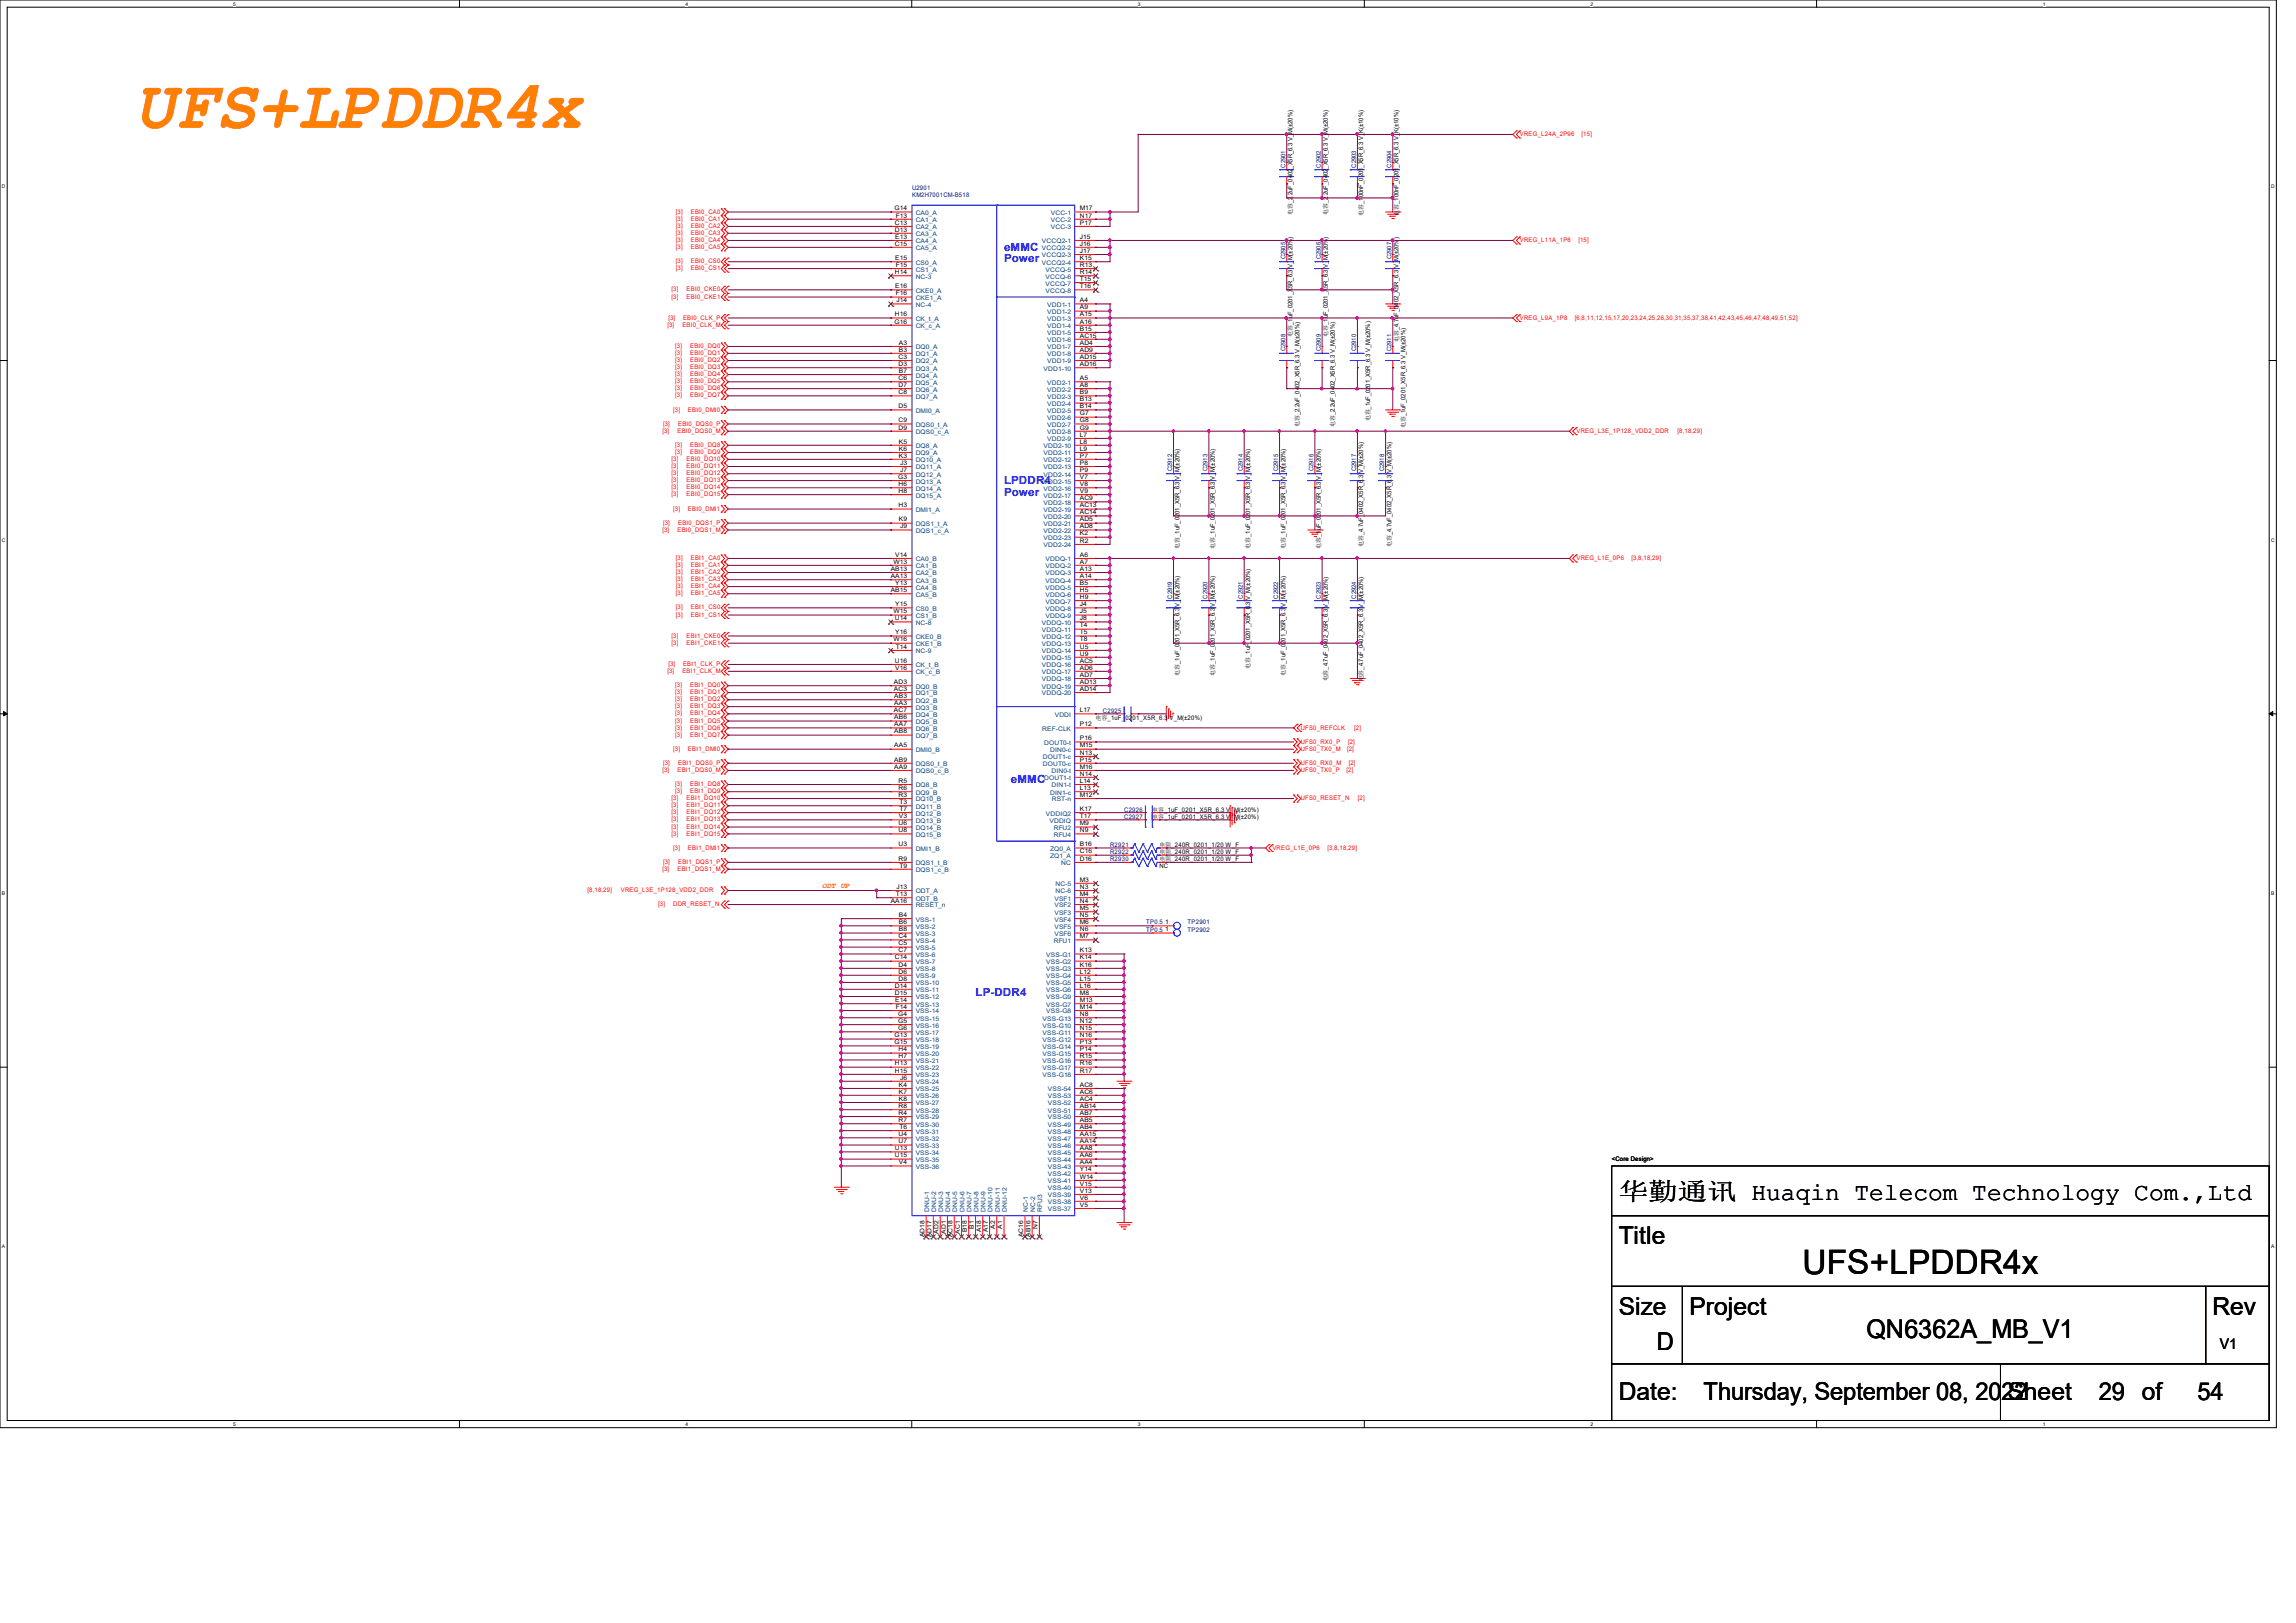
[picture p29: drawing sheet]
<svg xmlns="http://www.w3.org/2000/svg" width="297mm" height="210mm" viewBox="0 0 297 210" stroke-linecap="round" stroke-linejoin="round" font-family="sans-serif">
<defs><g id="words">
<text font-size="8.8" fill="#ff8000" x="17.4" y="16.6">UFS+LPDDR4x</text>
<text font-size="4.4" x="233.2" y="164.8">UFS+LPDDR4x</text>
<text font-size="3.3" x="241.4" y="173.1">QN6362A_MB_V1</text>
<g font-size="3.2">
<text x="209.4" y="155.2">华勤通讯 Huaqin Telecom Technology Com.,Ltd</text>
<text x="209.4" y="161">Title</text>
<text x="209.4" y="170.2">Size</text>
<text x="218.6" y="170.2">Project</text>
<text x="286.2" y="170.2">Rev</text>
<text x="214.3" y="174.8">D</text>
<text x="209.4" y="181.1">Date:</text>
<text x="220.4" y="181.2">Thursday, September 08, 2022</text>
<text x="259.7" y="181.1">Sheet</text>
<text x="271.5" y="181.2">29 of</text>
<text x="284.3" y="181.2">54</text>
</g>
<text font-size="1.9" x="287.2" y="174.5">V1</text>
<g font-size="1.4" fill="#00f">
<text x="129.9" y="32.5">eMMC</text>
<text x="129.9" y="34">Power</text>
<text x="129.9" y="62.7">LPDDR4</text>
<text x="129.9" y="64.1">Power</text>
<text x="130.8" y="101.3">eMMC</text>
<text x="126.2" y="128.9">LP-DDR4</text>
</g>
<text font-size="1" fill="#ff8000" x="106.3" y="114.9">ODT UP</text>
<g font-size=".8" fill="#f00">
<text x="196.6" y="17.6">VREG_L24A_2P96</text>
<text x="204.6" y="17.6">[15]</text>
<text x="87.4" y="27.6">[3]</text>
<text x="87.4" y="28.6">[3]</text>
<text x="87.4" y="29.5">[3]</text>
<text x="89.4" y="27.6">EBI0_CA0</text>
<text x="89.4" y="28.6">EBI0_CA1</text>
<text x="89.4" y="29.5">EBI0_CA2</text>
<text x="87.4" y="30.4">[3]</text>
<text x="87.4" y="31.3">[3]</text>
<text x="87.4" y="32.2">[3]</text>
<text x="87.4" y="34.1">[3]</text>
<text x="87.4" y="35">[3]</text>
<text x="89.4" y="30.4">EBI0_CA3</text>
<text x="89.4" y="31.3">EBI0_CA4</text>
<text x="89.4" y="32.2">EBI0_CA5</text>
<text x="89.4" y="34.1">EBI0_CS0</text>
<text x="89.4" y="35">EBI0_CS1</text>
<text x="196.6" y="31.3">VREG_L11A_1P8</text>
<text x="204.2" y="31.3">[15]</text>
<text x="86.5" y="41.4">[3]</text>
<text x="86.9" y="37.7">[3]</text>
<text x="86.9" y="38.6">[3]</text>
<text x="88.4" y="41.4">EBI0_CLK_P</text>
<text x="88.8" y="37.7">EBI0_CKE0</text>
<text x="88.8" y="38.6">EBI0_CKE1</text>
<text x="196.6" y="41.4">VREG_L9A_1P8</text>
<text x="203.7" y="41.4">[6,8,11,12,15,17,20,23,24,25,26,30,31,35,37,38,41,42,43,45,46,47,48,49,51,52]</text>
<text x="86.3" y="42.3">[3]</text>
<text x="87.3" y="45.9">[3]</text>
<text x="87.3" y="45">[3]</text>
<text x="87.3" y="46.9">[3]</text>
<text x="87.3" y="47.8">[3]</text>
<text x="88.3" y="42.3">EBI0_CLK_M</text>
<text x="89.3" y="45.9">EBI0_DQ1</text>
<text x="89.3" y="45">EBI0_DQ0</text>
<text x="89.3" y="46.9">EBI0_DQ2</text>
<text x="89.3" y="47.8">EBI0_DQ3</text>
<text x="87.1" y="53.3">[3]</text>
<text x="87.3" y="48.7">[3]</text>
<text x="87.3" y="49.6">[3]</text>
<text x="87.3" y="51.4">[3]</text>
<text x="87.3" y="50.5">[3]</text>
<text x="89" y="53.3">EBI0_DMI0</text>
<text x="89.3" y="48.7">EBI0_DQ4</text>
<text x="89.3" y="49.6">EBI0_DQ5</text>
<text x="89.3" y="51.4">EBI0_DQ7</text>
<text x="89.3" y="50.5">EBI0_DQ6</text>
<text x="85.7" y="56">[3]</text>
<text x="85.8" y="55.1">[3]</text>
<text x="86.9" y="59.6">[3]</text>
<text x="87.3" y="57.8">[3]</text>
<text x="87.3" y="58.8">[3]</text>
<text x="87.6" y="56">EBI0_DQS0_M</text>
<text x="87.7" y="55.1">EBI0_DQS0_P</text>
<text x="88.8" y="59.6">EBI0_DQ10</text>
<text x="89.3" y="57.8">EBI0_DQ8</text>
<text x="89.3" y="58.8">EBI0_DQ9</text>
<text x="203.9" y="56">VREG_L3E_1P128_VDD2_DDR</text>
<text x="217" y="56">[8,18,29]</text>
<text x="86.9" y="60.6">[3]</text>
<text x="86.9" y="62.4">[3]</text>
<text x="86.9" y="61.5">[3]</text>
<text x="86.9" y="63.3">[3]</text>
<text x="86.9" y="64.2">[3]</text>
<text x="88.8" y="60.6">EBI0_DQ11</text>
<text x="88.8" y="62.4">EBI0_DQ13</text>
<text x="88.8" y="61.5">EBI0_DQ12</text>
<text x="88.8" y="63.3">EBI0_DQ14</text>
<text x="88.8" y="64.2">EBI0_DQ15</text>
<text x="85.7" y="68.8">[3]</text>
<text x="85.8" y="67.9">[3]</text>
<text x="87.1" y="66.1">[3]</text>
<text x="87.6" y="68.8">EBI0_DQS1_M</text>
<text x="87.7" y="67.9">EBI0_DQS1_P</text>
<text x="89" y="66.1">EBI0_DMI1</text>
<text x="87.4" y="73.4">[3]</text>
<text x="87.4" y="72.5">[3]</text>
<text x="87.4" y="75.2">[3]</text>
<text x="87.4" y="74.3">[3]</text>
<text x="87.4" y="77">[3]</text>
<text x="87.4" y="76.1">[3]</text>
<text x="89.4" y="73.4">EBI1_CA1</text>
<text x="89.4" y="72.5">EBI1_CA0</text>
<text x="89.4" y="75.2">EBI1_CA3</text>
<text x="89.4" y="74.3">EBI1_CA2</text>
<text x="89.4" y="77">EBI1_CA5</text>
<text x="89.4" y="76.1">EBI1_CA4</text>
<text x="203.9" y="72.5">VREG_L1E_0P6</text>
<text x="211" y="72.5">[3,8,18,29]</text>
<text x="86.9" y="82.5">[3]</text>
<text x="86.9" y="83.4">[3]</text>
<text x="87.4" y="78.9">[3]</text>
<text x="87.4" y="79.8">[3]</text>
<text x="88.8" y="82.5">EBI1_CKE0</text>
<text x="88.8" y="83.4">EBI1_CKE1</text>
<text x="89.4" y="78.9">EBI1_CS0</text>
<text x="89.4" y="79.8">EBI1_CS1</text>
<text x="86.3" y="87.1">[3]</text>
<text x="86.5" y="86.2">[3]</text>
<text x="87.3" y="88.9">[3]</text>
<text x="87.3" y="89.8">[3]</text>
<text x="88.3" y="87.1">EBI1_CLK_M</text>
<text x="88.4" y="86.2">EBI1_CLK_P</text>
<text x="89.3" y="88.9">EBI1_DQ0</text>
<text x="89.3" y="89.8">EBI1_DQ1</text>
<text x="87.3" y="91.6">[3]</text>
<text x="87.3" y="90.8">[3]</text>
<text x="87.3" y="93.5">[3]</text>
<text x="87.3" y="92.6">[3]</text>
<text x="87.3" y="94.4">[3]</text>
<text x="87.3" y="95.3">[3]</text>
<text x="89.3" y="91.6">EBI1_DQ3</text>
<text x="89.3" y="90.8">EBI1_DQ2</text>
<text x="89.3" y="93.5">EBI1_DQ5</text>
<text x="89.3" y="92.6">EBI1_DQ4</text>
<text x="89.3" y="94.4">EBI1_DQ6</text>
<text x="89.3" y="95.3">EBI1_DQ7</text>
<text x="168.3" y="94.4">UFS0_REFCLK</text>
<text x="175.2" y="94.4">[2]</text>
<text x="85.7" y="99.9">[3]</text>
<text x="85.8" y="99">[3]</text>
<text x="87.1" y="97.2">[3]</text>
<text x="87.3" y="101.7">[3]</text>
<text x="87.6" y="99.9">EBI1_DQS0_M</text>
<text x="87.7" y="99">EBI1_DQS0_P</text>
<text x="89" y="97.2">EBI1_DMI0</text>
<text x="89.3" y="101.7">EBI1_DQ8</text>
<text x="168.3" y="99.9">UFS0_TX0_P</text>
<text x="168.3" y="96.2">UFS0_RX0_P</text>
<text x="168.3" y="97.2">UFS0_TX0_M</text>
<text x="168.3" y="99">UFS0_RX0_M</text>
<text x="174.2" y="99.9">[2]</text>
<text x="174.3" y="97.2">[2]</text>
<text x="174.4" y="96.2">[2]</text>
<text x="174.5" y="99">[2]</text>
<text x="86.9" y="104.5">[3]</text>
<text x="86.9" y="106.3">[3]</text>
<text x="86.9" y="103.5">[3]</text>
<text x="86.9" y="107.2">[3]</text>
<text x="86.9" y="105.4">[3]</text>
<text x="87.3" y="102.7">[3]</text>
<text x="88.8" y="104.5">EBI1_DQ11</text>
<text x="88.8" y="106.3">EBI1_DQ13</text>
<text x="88.8" y="103.5">EBI1_DQ10</text>
<text x="88.8" y="107.2">EBI1_DQ14</text>
<text x="88.8" y="105.4">EBI1_DQ12</text>
<text x="89.3" y="102.7">EBI1_DQ9</text>
<text x="168.3" y="103.5">UFS0_RESET_N</text>
<text x="175.7" y="103.5">[2]</text>
<text x="85.7" y="112.7">[3]</text>
<text x="85.8" y="111.8">[3]</text>
<text x="86.9" y="108.1">[3]</text>
<text x="87.1" y="109.9">[3]</text>
<text x="87.6" y="112.7">EBI1_DQS1_M</text>
<text x="87.7" y="111.8">EBI1_DQS1_P</text>
<text x="88.8" y="108.1">EBI1_DQ15</text>
<text x="89" y="109.9">EBI1_DMI1</text>
<text x="164.6" y="109.9">VREG_L1E_0P6</text>
<text x="171.7" y="109.9">[3,8,18,29]</text>
<text x="76" y="115.4">[8,18,29]</text>
<text x="80.3" y="115.4">VREG_L3E_1P128_VDD2_DDR</text>
<text x="85.1" y="117.3">[3]</text>
<text x="87.1" y="117.3">DDR_RESET_N</text>
</g>
<g font-size=".8" fill="#000080">
<text x="166.3" y="21.7" transform="rotate(-90 166.3 21.7)">C2901</text>
<text x="170.9" y="21.7" transform="rotate(-90 170.9 21.7)">C2902</text>
<text x="175.4" y="21.7" transform="rotate(-90 175.4 21.7)">C2903</text>
<text x="180" y="21.7" transform="rotate(-90 180 21.7)">C2904</text>
<text x="118" y="24.6">U2901</text>
<text x="118" y="25.5">KM2H7001CM-B518</text>
<text x="166.3" y="33.6" transform="rotate(-90 166.3 33.6)">C2905</text>
<text x="170.9" y="33.6" transform="rotate(-90 170.9 33.6)">C2906</text>
<text x="180" y="33.6" transform="rotate(-90 180 33.6)">C2907</text>
<text x="166.3" y="45.5" transform="rotate(-90 166.3 45.5)">C2908</text>
<text x="170.9" y="45.5" transform="rotate(-90 170.9 45.5)">C2909</text>
<text x="175.4" y="45.5" transform="rotate(-90 175.4 45.5)">C2910</text>
<text x="180" y="45.5" transform="rotate(-90 180 45.5)">C2911</text>
<text x="151.6" y="61" transform="rotate(-90 151.6 61)">C2912</text>
<text x="156.2" y="61" transform="rotate(-90 156.2 61)">C2913</text>
<text x="160.8" y="61" transform="rotate(-90 160.8 61)">C2914</text>
<text x="165.3" y="61" transform="rotate(-90 165.3 61)">C2915</text>
<text x="169.9" y="61" transform="rotate(-90 169.9 61)">C2916</text>
<text x="175.4" y="61" transform="rotate(-90 175.4 61)">C2917</text>
<text x="179.1" y="61" transform="rotate(-90 179.1 61)">C2918</text>
<text x="151.6" y="77.5" transform="rotate(-90 151.6 77.5)">C2919</text>
<text x="156.2" y="77.5" transform="rotate(-90 156.2 77.5)">C2920</text>
<text x="160.8" y="77.5" transform="rotate(-90 160.8 77.5)">C2921</text>
<text x="165.3" y="77.5" transform="rotate(-90 165.3 77.5)">C2922</text>
<text x="170.9" y="77.5" transform="rotate(-90 170.9 77.5)">C2923</text>
<text x="175.4" y="77.5" transform="rotate(-90 175.4 77.5)">C2924</text>
<text x="142.7" y="92.2">C2925</text>
<text x="145.4" y="105.9">C2927</text>
<text x="145.4" y="105">C2926</text>
<text x="143.6" y="109.6">R2921</text>
<text x="143.6" y="110.5">R2922</text>
<text x="143.6" y="111.4">R2930</text>
<text x="148.3" y="119.6">TP0.5</text>
<text x="153.6" y="119.6">TP2901</text>
<text x="148.3" y="120.6">TP0.5</text>
<text x="153.6" y="120.6">TP2902</text>
</g>
<g font-size=".8">
<text x="115.7" y="27.2">G14</text>
<text x="115.8" y="30">D13</text>
<text x="115.8" y="29.1">C13</text>
<text x="115.9" y="28.1">F13</text>
<text x="139.7" y="27.2">M17</text>
<text x="139.7" y="28.1">N17</text>
<text x="139.7" y="29.1">P17</text>
<text x="167.2" y="27.8" transform="rotate(-90 167.2 27.8)">电容_2.2uF_0402_X5R_6.3 V_M(±20%)</text>
<text x="171.8" y="27.8" transform="rotate(-90 171.8 27.8)">电容_2.2uF_0402_X5R_6.3 V_M(±20%)</text>
<text x="176.4" y="27.9" transform="rotate(-90 176.4 27.9)">电容_100nF_0201_X5R_6.3 V_K(±10%)</text>
<text x="180.9" y="27.9" transform="rotate(-90 180.9 27.9)">电容_100nF_0201_X5R_6.3 V_K(±10%)</text>
<text x="115.8" y="31.8">C15</text>
<text x="115.8" y="35.5">H14</text>
<text x="115.8" y="33.7">E15</text>
<text x="115.8" y="30.9">E13</text>
<text x="115.9" y="34.5">F15</text>
<text x="139.7" y="34.5">R13</text>
<text x="139.7" y="35.5">R14</text>
<text x="139.7" y="33.7">K15</text>
<text x="139.7" y="32.7">J17</text>
<text x="139.7" y="30.9">J15</text>
<text x="139.7" y="31.8">J16</text>
<text x="115.7" y="41.9">G16</text>
<text x="115.8" y="40.9">H16</text>
<text x="115.8" y="37.3">E16</text>
<text x="115.9" y="38.2">F16</text>
<text x="116" y="39.1">J14</text>
<text x="139.7" y="39.1">A4</text>
<text x="139.7" y="40">A9</text>
<text x="139.7" y="40.9">A15</text>
<text x="139.7" y="41.9">A16</text>
<text x="139.7" y="36.4">T15</text>
<text x="139.7" y="37.3">T16</text>
<text x="116.2" y="47.4">D3</text>
<text x="116.2" y="46.4">C3</text>
<text x="116.3" y="44.6">A3</text>
<text x="116.3" y="45.5">B3</text>
<text x="139.7" y="42.8">B15</text>
<text x="139.7" y="43.7">AC15</text>
<text x="139.7" y="44.6">AD4</text>
<text x="139.7" y="45.5">AD9</text>
<text x="139.7" y="46.4">AD15</text>
<text x="139.7" y="47.4">AD16</text>
<text x="167.2" y="43.6" transform="rotate(-90 167.2 43.6)">电容_1uF_0201_X5R_6.3 V_M(±20%)</text>
<text x="171.8" y="43.6" transform="rotate(-90 171.8 43.6)">电容_1uF_0201_X5R_6.3 V_M(±20%)</text>
<text x="180.9" y="44.3" transform="rotate(-90 180.9 44.3)">电容_4.7uF_0402_X5R_6.3 V_M(±20%)</text>
<text x="116.2" y="50.1">D7</text>
<text x="116.2" y="51">C8</text>
<text x="116.2" y="49.2">C6</text>
<text x="116.2" y="52.8">D5</text>
<text x="116.3" y="48.3">B7</text>
<text x="139.7" y="49.2">A5</text>
<text x="139.7" y="50.1">A8</text>
<text x="139.7" y="51">B9</text>
<text x="139.7" y="51.9">B13</text>
<text x="139.7" y="52.8">B14</text>
<text x="139.7" y="53.8">G7</text>
<text x="116.2" y="55.6">D9</text>
<text x="116.2" y="54.6">C9</text>
<text x="116.3" y="58.3">K6</text>
<text x="116.3" y="59.2">K3</text>
<text x="116.3" y="57.4">K5</text>
<text x="139.7" y="56.5">L7</text>
<text x="139.7" y="54.6">G8</text>
<text x="139.7" y="55.6">G9</text>
<text x="139.7" y="59.2">P7</text>
<text x="139.7" y="57.4">L8</text>
<text x="139.7" y="58.3">L9</text>
<text x="168.1" y="55.2" transform="rotate(-90 168.1 55.2)">电容_2.2uF_0402_X5R_6.3 V_M(±20%)</text>
<text x="172.7" y="55.2" transform="rotate(-90 172.7 55.2)">电容_2.2uF_0402_X5R_6.3 V_M(±20%)</text>
<text x="177.2" y="54.5" transform="rotate(-90 177.2 54.5)">电容_1uF_0201_X5R_6.3 V_M(±20%)</text>
<text x="181.8" y="55.4" transform="rotate(-90 181.8 55.4)">电容_1uF_0201_X5R_6.3 V_M(±20%)</text>
<text x="116.2" y="62">G3</text>
<text x="116.2" y="65.7">H3</text>
<text x="116.2" y="63.8">H8</text>
<text x="116.2" y="62.9">H6</text>
<text x="116.5" y="60.1">J3</text>
<text x="116.5" y="61.1">J7</text>
<text x="139.7" y="64.7">AC9</text>
<text x="139.7" y="65.7">AC13</text>
<text x="139.7" y="60.1">P8</text>
<text x="139.7" y="61.1">P9</text>
<text x="139.7" y="62">V7</text>
<text x="139.7" y="62.9">V8</text>
<text x="139.7" y="63.8">V9</text>
<text x="116.3" y="67.5">K9</text>
<text x="116.5" y="68.4">J9</text>
<text x="139.7" y="66.5">AC14</text>
<text x="139.7" y="67.5">AD5</text>
<text x="139.7" y="68.4">AD8</text>
<text x="139.7" y="69.3">K2</text>
<text x="139.7" y="70.2">R2</text>
<text x="152.6" y="71" transform="rotate(-90 152.6 71)">电容_1uF_0201_X5R_6.3 V_M(±20%)</text>
<text x="157.1" y="71" transform="rotate(-90 157.1 71)">电容_1uF_0201_X5R_6.3 V_M(±20%)</text>
<text x="161.7" y="71" transform="rotate(-90 161.7 71)">电容_1uF_0201_X5R_6.3 V_M(±20%)</text>
<text x="166.3" y="71" transform="rotate(-90 166.3 71)">电容_1uF_0201_X5R_6.3 V_M(±20%)</text>
<text x="170.9" y="71" transform="rotate(-90 170.9 71)">电容_1uF_0201_X5R_6.3 V_M(±20%)</text>
<text x="176.4" y="70.8" transform="rotate(-90 176.4 70.8)">电容_4.7uF_0402_X5R_6.3 V_M(±20%)</text>
<text x="180" y="70.8" transform="rotate(-90 180 70.8)">电容_4.7uF_0402_X5R_6.3 V_M(±20%)</text>
<text x="115.2" y="76.6">AB15</text>
<text x="115.2" y="73.9">AB13</text>
<text x="115.2" y="74.8">AA13</text>
<text x="115.6" y="72.9">W13</text>
<text x="115.8" y="75.7">Y13</text>
<text x="115.8" y="72">V14</text>
<text x="139.7" y="73.9">A13</text>
<text x="139.7" y="74.8">A14</text>
<text x="139.7" y="72.9">A7</text>
<text x="139.7" y="72">A6</text>
<text x="139.7" y="75.7">B5</text>
<text x="139.7" y="77.5">H9</text>
<text x="139.7" y="76.6">H5</text>
<text x="115.6" y="83">W16</text>
<text x="115.6" y="79.4">W15</text>
<text x="115.8" y="80.3">U14</text>
<text x="115.8" y="82.1">Y16</text>
<text x="115.8" y="78.4">Y15</text>
<text x="115.9" y="83.9">T14</text>
<text x="139.7" y="78.4">J4</text>
<text x="139.7" y="79.4">J5</text>
<text x="139.7" y="82.1">T5</text>
<text x="139.7" y="81.2">T4</text>
<text x="139.7" y="83">T8</text>
<text x="139.7" y="80.3">J8</text>
<text x="139.7" y="83.9">U5</text>
<text x="115.6" y="88.5">AD3</text>
<text x="115.6" y="89.4">AC3</text>
<text x="115.8" y="85.8">U16</text>
<text x="115.8" y="86.6">V16</text>
<text x="139.7" y="85.8">AC5</text>
<text x="139.7" y="86.6">AD6</text>
<text x="139.7" y="84.8">U9</text>
<text x="139.7" y="87.6">AD7</text>
<text x="139.7" y="88.5">AD13</text>
<text x="139.7" y="89.4">AD14</text>
<text x="152.6" y="87.4" transform="rotate(-90 152.6 87.4)">电容_1uF_0201_X5R_6.3 V_M(±20%)</text>
<text x="157.1" y="87.4" transform="rotate(-90 157.1 87.4)">电容_1uF_0201_X5R_6.3 V_M(±20%)</text>
<text x="161.7" y="86.5" transform="rotate(-90 161.7 86.5)">电容_1uF_0201_X5R_6.3 V_M(±20%)</text>
<text x="166.3" y="87.4" transform="rotate(-90 166.3 87.4)">电容_1uF_0201_X5R_6.3 V_M(±20%)</text>
<text x="171.8" y="88.2" transform="rotate(-90 171.8 88.2)">电容_4.7uF_0402_X5R_6.3 V_M(±20%)</text>
<text x="176.4" y="88.2" transform="rotate(-90 176.4 88.2)">电容_4.7uF_0402_X5R_6.3 V_M(±20%)</text>
<text x="115.6" y="92.2">AC7</text>
<text x="115.7" y="90.3">AB3</text>
<text x="115.7" y="91.2">AA3</text>
<text x="115.7" y="93.1">AB6</text>
<text x="115.7" y="94">AA7</text>
<text x="115.7" y="94.9">AB8</text>
<text x="139.7" y="92.2">L17</text>
<text x="139.7" y="95.8">P16</text>
<text x="139.7" y="94">P12</text>
<text x="141.7" y="93.1">电容_1uF_0201_X5R_6.3 V_M(±20%)</text>
<text x="115.7" y="98.5">AB9</text>
<text x="115.7" y="99.5">AA9</text>
<text x="115.7" y="96.7">AA5</text>
<text x="116.2" y="101.3">R5</text>
<text x="139.7" y="99.5">M16</text>
<text x="139.7" y="101.3">L14</text>
<text x="139.7" y="96.7">M15</text>
<text x="139.7" y="100.4">N14</text>
<text x="139.7" y="97.7">N13</text>
<text x="139.7" y="98.5">P15</text>
<text x="116.2" y="102.2">R6</text>
<text x="116.2" y="103.1">R3</text>
<text x="116.2" y="106.8">U6</text>
<text x="116.2" y="107.7">U8</text>
<text x="116.3" y="105.9">V3</text>
<text x="116.4" y="104">T3</text>
<text x="116.4" y="104.9">T7</text>
<text x="139.7" y="106.8">M9</text>
<text x="139.7" y="107.7">N9</text>
<text x="139.7" y="103.1">M12</text>
<text x="139.7" y="102.2">L13</text>
<text x="139.7" y="105.9">T17</text>
<text x="139.7" y="104.9">K17</text>
<text x="149.1" y="105.9">电容_1uF_0201_X5R_6.3 V_M(±20%)</text>
<text x="149.1" y="105">电容_1uF_0201_X5R_6.3 V_M(±20%)</text>
<text x="116.2" y="111.4">R9</text>
<text x="116.2" y="109.5">U3</text>
<text x="116.4" y="112.3">T9</text>
<text x="139.7" y="111.4">D16</text>
<text x="139.7" y="109.5">B16</text>
<text x="139.7" y="110.4">C16</text>
<text x="150" y="109.6">电阻_240R_0201_1/20 W_F</text>
<text x="150" y="110.5">电阻_240R_0201_1/20 W_F</text>
<text x="150" y="111.4">电阻_240R_0201_1/20 W_F</text>
<text x="150" y="112.4">NC</text>
<text x="115.2" y="116.8">AA16</text>
<text x="115.9" y="115.9">T13</text>
<text x="116" y="115">J13</text>
<text x="116.3" y="118.7">B4</text>
<text x="116.3" y="119.6">B6</text>
<text x="139.7" y="114.1">M3</text>
<text x="139.7" y="115">N3</text>
<text x="139.7" y="115.9">M4</text>
<text x="139.7" y="116.8">N4</text>
<text x="139.7" y="117.8">M5</text>
<text x="139.7" y="118.7">N5</text>
<text x="139.7" y="119.6">M6</text>
<text x="150.7" y="119.6">1</text>
<text x="115.8" y="124.2">C14</text>
<text x="116.2" y="125.1">D4</text>
<text x="116.2" y="126">D6</text>
<text x="116.2" y="121.4">C4</text>
<text x="116.2" y="122.3">C5</text>
<text x="116.2" y="123.2">C7</text>
<text x="116.3" y="120.5">B8</text>
<text x="139.7" y="120.5">N6</text>
<text x="139.7" y="121.4">M7</text>
<text x="139.7" y="124.2">K14</text>
<text x="139.7" y="125.1">K16</text>
<text x="139.7" y="126">L12</text>
<text x="139.7" y="123.2">K13</text>
<text x="150.7" y="120.5">1</text>
<text x="115.8" y="127.8">D14</text>
<text x="115.8" y="128.7">D15</text>
<text x="115.8" y="129.7">E14</text>
<text x="115.9" y="130.5">F14</text>
<text x="116.2" y="131.5">G4</text>
<text x="116.2" y="126.9">D8</text>
<text x="139.7" y="126.9">L15</text>
<text x="139.7" y="127.8">L16</text>
<text x="139.7" y="128.7">M8</text>
<text x="139.7" y="129.7">M13</text>
<text x="139.7" y="130.5">M14</text>
<text x="139.7" y="131.5">N8</text>
<text x="115.7" y="134.2">G13</text>
<text x="115.7" y="135.1">G15</text>
<text x="115.8" y="137.9">H13</text>
<text x="116.2" y="132.4">G5</text>
<text x="116.2" y="133.3">G6</text>
<text x="116.2" y="136.1">H4</text>
<text x="116.2" y="136.9">H7</text>
<text x="139.7" y="132.4">N12</text>
<text x="139.7" y="135.1">P13</text>
<text x="139.7" y="134.2">N16</text>
<text x="139.7" y="133.3">N15</text>
<text x="139.7" y="136.1">P14</text>
<text x="139.7" y="136.9">R15</text>
<text x="139.7" y="137.9">R16</text>
<text x="115.8" y="138.8">H15</text>
<text x="116.2" y="143.4">R8</text>
<text x="116.3" y="140.6">K4</text>
<text x="116.3" y="141.5">K7</text>
<text x="116.3" y="142.4">K8</text>
<text x="116.5" y="139.7">J6</text>
<text x="139.7" y="143.4">AB14</text>
<text x="139.7" y="142.4">AC4</text>
<text x="139.7" y="141.5">AC6</text>
<text x="139.7" y="140.6">AC8</text>
<text x="139.7" y="138.8">R17</text>
<text x="115.8" y="148.8">U13</text>
<text x="115.8" y="149.8">U15</text>
<text x="116.2" y="144.3">R4</text>
<text x="116.2" y="145.2">R7</text>
<text x="116.2" y="147">U4</text>
<text x="116.2" y="147.9">U7</text>
<text x="116.4" y="146.1">T6</text>
<text x="139.7" y="147.9">AA14</text>
<text x="139.7" y="148.8">AA8</text>
<text x="139.7" y="149.8">AA6</text>
<text x="139.7" y="147">AA15</text>
<text x="139.7" y="146.1">AB4</text>
<text x="139.7" y="145.2">AB5</text>
<text x="139.7" y="144.3">AB7</text>
<text x="116.3" y="150.7">V4</text>
<text x="139.7" y="155.2">V6</text>
<text x="139.7" y="154.3">V13</text>
<text x="139.7" y="153.4">V15</text>
<text x="139.7" y="152.5">W14</text>
<text x="139.7" y="151.6">Y14</text>
<text x="139.7" y="150.7">AA4</text>
<text x="208.5" y="150.3">&lt;Core Design&gt;</text>
<text x="119.6" y="160.1" transform="rotate(-90 119.6 160.1)">AD18</text>
<text x="120.5" y="160.1" transform="rotate(-90 120.5 160.1)">AD17</text>
<text x="121.4" y="159.7" transform="rotate(-90 121.4 159.7)">AD2</text>
<text x="122.3" y="159.7" transform="rotate(-90 122.3 159.7)">AD1</text>
<text x="123.2" y="160.1" transform="rotate(-90 123.2 160.1)">AC18</text>
<text x="124.2" y="159.7" transform="rotate(-90 124.2 159.7)">AC1</text>
<text x="125.1" y="159.5" transform="rotate(-90 125.1 159.5)">B18</text>
<text x="126" y="159" transform="rotate(-90 126 159)">B1</text>
<text x="126.9" y="159.5" transform="rotate(-90 126.9 159.5)">A18</text>
<text x="127.8" y="159.5" transform="rotate(-90 127.8 159.5)">A17</text>
<text x="128.7" y="159" transform="rotate(-90 128.7 159)">A2</text>
<text x="129.7" y="159" transform="rotate(-90 129.7 159)">A1</text>
<text x="132.4" y="160.1" transform="rotate(-90 132.4 160.1)">AC16</text>
<text x="133.3" y="160.1" transform="rotate(-90 133.3 160.1)">AB16</text>
<text x="134.2" y="159.1" transform="rotate(-90 134.2 159.1)">N7</text>
<text x="139.7" y="156.2">V5</text>
</g>
<g font-size=".8" fill="#004080">
<text x="118.5" y="29.7">CA2_A</text>
<text x="118.5" y="28.7">CA1_A</text>
<text x="118.5" y="27.8">CA0_A</text>
<text x="135.9" y="27.8">VCC-1</text>
<text x="135.9" y="28.7">VCC-2</text>
<text x="135.9" y="29.7">VCC-3</text>
<text x="118.5" y="34.2">CS0_A</text>
<text x="118.5" y="32.4">CA5_A</text>
<text x="118.5" y="31.5">CA4_A</text>
<text x="118.5" y="30.6">CA3_A</text>
<text x="118.5" y="35.1">CS1_A</text>
<text x="134.8" y="34.2">VCCQ2-4</text>
<text x="134.8" y="33.3">VCCQ2-3</text>
<text x="134.8" y="31.5">VCCQ2-1</text>
<text x="134.8" y="32.4">VCCQ2-2</text>
<text x="135.3" y="35.1">VCCQ-5</text>
<text x="118.5" y="39.7">NC-4</text>
<text x="118.5" y="37.9">CKE0_A</text>
<text x="118.5" y="38.8">CKE1_A</text>
<text x="118.5" y="36.1">NC-3</text>
<text x="118.5" y="41.5">CK_t_A</text>
<text x="135.3" y="36.1">VCCQ-6</text>
<text x="135.3" y="37">VCCQ-7</text>
<text x="135.3" y="37.9">VCCQ-8</text>
<text x="135.5" y="39.7">VDD1-1</text>
<text x="135.5" y="40.6">VDD1-2</text>
<text x="135.5" y="41.5">VDD1-3</text>
<text x="118.5" y="48">DQ3_A</text>
<text x="118.5" y="47">DQ2_A</text>
<text x="118.5" y="45.2">DQ0_A</text>
<text x="118.5" y="46.1">DQ1_A</text>
<text x="118.5" y="42.5">CK_c_A</text>
<text x="135" y="48">VDD1-10</text>
<text x="135.5" y="43.4">VDD1-5</text>
<text x="135.5" y="44.3">VDD1-6</text>
<text x="135.5" y="45.2">VDD1-7</text>
<text x="135.5" y="46.1">VDD1-8</text>
<text x="135.5" y="42.5">VDD1-4</text>
<text x="135.5" y="47">VDD1-9</text>
<text x="118.5" y="50.7">DQ6_A</text>
<text x="118.5" y="51.6">DQ7_A</text>
<text x="118.5" y="48.9">DQ4_A</text>
<text x="118.5" y="49.8">DQ5_A</text>
<text x="118.5" y="53.4">DMI0_A</text>
<text x="135.5" y="49.8">VDD2-1</text>
<text x="135.5" y="50.7">VDD2-2</text>
<text x="135.5" y="51.6">VDD2-3</text>
<text x="135.5" y="52.5">VDD2-4</text>
<text x="135.5" y="53.4">VDD2-5</text>
<text x="118.5" y="58.9">DQ9_A</text>
<text x="118.5" y="59.8">DQ10_A</text>
<text x="118.5" y="58">DQ8_A</text>
<text x="118.5" y="56.2">DQS0_c_A</text>
<text x="118.5" y="55.2">DQS0_t_A</text>
<text x="135" y="59.8">VDD2-12</text>
<text x="135" y="58">VDD2-10</text>
<text x="135" y="58.9">VDD2-11</text>
<text x="135.5" y="57.1">VDD2-9</text>
<text x="135.5" y="54.4">VDD2-6</text>
<text x="135.5" y="55.2">VDD2-7</text>
<text x="135.5" y="56.2">VDD2-8</text>
<text x="118.5" y="62.6">DQ13_A</text>
<text x="118.5" y="60.7">DQ11_A</text>
<text x="118.5" y="61.7">DQ12_A</text>
<text x="118.5" y="64.4">DQ15_A</text>
<text x="118.5" y="63.5">DQ14_A</text>
<text x="135" y="65.3">VDD2-18</text>
<text x="135" y="60.7">VDD2-13</text>
<text x="135" y="61.7">VDD2-14</text>
<text x="135" y="62.6">VDD2-15</text>
<text x="135" y="63.5">VDD2-16</text>
<text x="135" y="64.4">VDD2-17</text>
<text x="118.5" y="66.2">DMI1_A</text>
<text x="118.5" y="68.1">DQS1_t_A</text>
<text x="118.5" y="69">DQS1_c_A</text>
<text x="135" y="66.2">VDD2-19</text>
<text x="135" y="67.1">VDD2-20</text>
<text x="135" y="68.1">VDD2-21</text>
<text x="135" y="69">VDD2-22</text>
<text x="135" y="69.9">VDD2-23</text>
<text x="135" y="70.8">VDD2-24</text>
<text x="118.5" y="77.2">CA5_B</text>
<text x="118.5" y="74.5">CA2_B</text>
<text x="118.5" y="73.5">CA1_B</text>
<text x="118.5" y="75.4">CA3_B</text>
<text x="118.5" y="76.3">CA4_B</text>
<text x="118.5" y="72.6">CA0_B</text>
<text x="135.3" y="74.5">VDDQ-3</text>
<text x="135.3" y="75.4">VDDQ-4</text>
<text x="135.3" y="73.5">VDDQ-2</text>
<text x="135.3" y="72.6">VDDQ-1</text>
<text x="135.3" y="76.3">VDDQ-5</text>
<text x="135.3" y="77.2">VDDQ-6</text>
<text x="118.5" y="83.6">CKE1_B</text>
<text x="118.5" y="80">CS1_B</text>
<text x="118.5" y="80.9">NC-8</text>
<text x="118.5" y="82.7">CKE0_B</text>
<text x="118.5" y="79">CS0_B</text>
<text x="134.8" y="82.7">VDDQ-12</text>
<text x="134.8" y="81.8">VDDQ-11</text>
<text x="134.8" y="83.6">VDDQ-13</text>
<text x="134.8" y="80.9">VDDQ-10</text>
<text x="135.3" y="78.1">VDDQ-7</text>
<text x="135.3" y="79">VDDQ-8</text>
<text x="135.3" y="80">VDDQ-9</text>
<text x="118.5" y="84.5">NC-9</text>
<text x="118.5" y="89.1">DQ0_B</text>
<text x="118.5" y="90">DQ1_B</text>
<text x="118.5" y="86.4">CK_t_B</text>
<text x="118.5" y="87.2">CK_c_B</text>
<text x="134.8" y="86.4">VDDQ-16</text>
<text x="134.8" y="87.2">VDDQ-17</text>
<text x="134.8" y="85.4">VDDQ-15</text>
<text x="134.8" y="88.2">VDDQ-18</text>
<text x="134.8" y="89.1">VDDQ-19</text>
<text x="134.8" y="90">VDDQ-20</text>
<text x="134.8" y="84.5">VDDQ-14</text>
<text x="118.5" y="90.9">DQ2_B</text>
<text x="118.5" y="91.8">DQ3_B</text>
<text x="118.5" y="92.7">DQ4_B</text>
<text x="118.5" y="93.7">DQ5_B</text>
<text x="118.5" y="94.6">DQ6_B</text>
<text x="118.5" y="95.5">DQ7_B</text>
<text x="134.8" y="94.6">REF-CLK</text>
<text x="136.4" y="92.7">VDDI</text>
<text x="118.5" y="101.9">DQ8_B</text>
<text x="118.5" y="99.1">DQS0_t_B</text>
<text x="118.5" y="100.1">DQS0_c_B</text>
<text x="118.5" y="97.3">DMI0_B</text>
<text x="134.9" y="98.3">DOUT1-c</text>
<text x="134.9" y="99.1">DOUT0-c</text>
<text x="135.1" y="96.4">DOUT0-t</text>
<text x="135.1" y="101">DOUT1-t</text>
<text x="135.9" y="97.3">DIN0-c</text>
<text x="136" y="100.1">DIN0-t</text>
<text x="136" y="101.9">DIN1-t</text>
<text x="118.5" y="102.8">DQ9_B</text>
<text x="118.5" y="103.7">DQ10_B</text>
<text x="118.5" y="104.6">DQ11_B</text>
<text x="118.5" y="105.5">DQ12_B</text>
<text x="118.5" y="106.5">DQ13_B</text>
<text x="118.5" y="107.4">DQ14_B</text>
<text x="135.3" y="105.5">VDDIQ2</text>
<text x="135.8" y="106.5">VDDIQ</text>
<text x="135.9" y="102.8">DIN1-c</text>
<text x="136.1" y="103.7">RST-n</text>
<text x="136.3" y="107.4">RFU2</text>
<text x="118.5" y="108.3">DQ15_B</text>
<text x="118.5" y="112">DQS1_t_B</text>
<text x="118.5" y="112.9">DQS1_c_B</text>
<text x="118.5" y="110.1">DMI1_B</text>
<text x="135.9" y="110.1">ZQ0_A</text>
<text x="135.9" y="111">ZQ1_A</text>
<text x="136.3" y="108.3">RFU4</text>
<text x="137.3" y="112">NC</text>
<text x="118.5" y="116.5">ODT_B</text>
<text x="118.5" y="115.6">ODT_A</text>
<text x="118.5" y="117.4">RESET_n</text>
<text x="118.5" y="119.2">VSS-1</text>
<text x="136.4" y="116.5">VSF1</text>
<text x="136.4" y="117.4">VSF2</text>
<text x="136.4" y="118.4">VSF3</text>
<text x="136.4" y="119.2">VSF4</text>
<text x="136.5" y="114.7">NC-5</text>
<text x="136.5" y="115.6">NC-6</text>
<text x="118.5" y="124.8">VSS-7</text>
<text x="118.5" y="125.7">VSS-8</text>
<text x="118.5" y="120.2">VSS-2</text>
<text x="118.5" y="121.1">VSS-3</text>
<text x="118.5" y="122">VSS-4</text>
<text x="118.5" y="122.9">VSS-5</text>
<text x="118.5" y="123.8">VSS-6</text>
<text x="135.3" y="124.8">VSS-G2</text>
<text x="135.3" y="125.7">VSS-G3</text>
<text x="135.3" y="123.8">VSS-G1</text>
<text x="136.3" y="122">RFU1</text>
<text x="136.4" y="120.2">VSF5</text>
<text x="136.4" y="121.1">VSF6</text>
<text x="118.5" y="126.6">VSS-9</text>
<text x="118.5" y="130.3">VSS-13</text>
<text x="118.5" y="131.1">VSS-14</text>
<text x="118.5" y="127.5">VSS-10</text>
<text x="118.5" y="128.4">VSS-11</text>
<text x="118.5" y="129.3">VSS-12</text>
<text x="135.3" y="126.6">VSS-G4</text>
<text x="135.3" y="127.5">VSS-G5</text>
<text x="135.3" y="128.4">VSS-G6</text>
<text x="135.3" y="129.3">VSS-G9</text>
<text x="135.3" y="130.3">VSS-G7</text>
<text x="135.3" y="131.1">VSS-G8</text>
<text x="118.5" y="132.1">VSS-15</text>
<text x="118.5" y="133">VSS-16</text>
<text x="118.5" y="133.9">VSS-17</text>
<text x="118.5" y="134.8">VSS-18</text>
<text x="118.5" y="135.7">VSS-19</text>
<text x="118.5" y="136.6">VSS-20</text>
<text x="118.5" y="137.5">VSS-21</text>
<text x="134.9" y="133">VSS-G10</text>
<text x="134.9" y="135.7">VSS-G14</text>
<text x="134.9" y="134.8">VSS-G12</text>
<text x="134.9" y="133.9">VSS-G11</text>
<text x="134.9" y="132.1">VSS-G13</text>
<text x="134.9" y="136.6">VSS-G15</text>
<text x="134.9" y="137.5">VSS-G16</text>
<text x="118.5" y="138.5">VSS-22</text>
<text x="118.5" y="139.4">VSS-23</text>
<text x="118.5" y="140.3">VSS-24</text>
<text x="118.5" y="141.2">VSS-25</text>
<text x="118.5" y="142.1">VSS-26</text>
<text x="118.5" y="143">VSS-27</text>
<text x="118.5" y="144">VSS-28</text>
<text x="134.9" y="138.5">VSS-G17</text>
<text x="134.9" y="139.4">VSS-G18</text>
<text x="135.6" y="144">VSS-51</text>
<text x="135.6" y="143">VSS-52</text>
<text x="135.6" y="142.1">VSS-53</text>
<text x="135.6" y="141.2">VSS-54</text>
<text x="118.5" y="149.4">VSS-34</text>
<text x="118.5" y="144.9">VSS-29</text>
<text x="118.5" y="145.8">VSS-30</text>
<text x="118.5" y="146.7">VSS-31</text>
<text x="118.5" y="147.6">VSS-32</text>
<text x="118.5" y="148.5">VSS-33</text>
<text x="135.6" y="148.5">VSS-46</text>
<text x="135.6" y="149.4">VSS-45</text>
<text x="135.6" y="147.6">VSS-47</text>
<text x="135.6" y="146.7">VSS-48</text>
<text x="135.6" y="145.8">VSS-49</text>
<text x="135.6" y="144.9">VSS-50</text>
<text x="118.5" y="150.4">VSS-35</text>
<text x="118.5" y="151.3">VSS-36</text>
<text x="135.6" y="155.8">VSS-38</text>
<text x="135.6" y="154.9">VSS-39</text>
<text x="135.6" y="154">VSS-40</text>
<text x="135.6" y="153.1">VSS-41</text>
<text x="135.6" y="152.2">VSS-42</text>
<text x="135.6" y="151.3">VSS-43</text>
<text x="135.6" y="150.4">VSS-44</text>
<text x="120.2" y="156.8" transform="rotate(-90 120.2 156.8)">DNU-1</text>
<text x="121.1" y="156.8" transform="rotate(-90 121.1 156.8)">DNU-2</text>
<text x="122" y="156.8" transform="rotate(-90 122 156.8)">DNU-3</text>
<text x="122.9" y="156.8" transform="rotate(-90 122.9 156.8)">DNU-4</text>
<text x="123.8" y="156.8" transform="rotate(-90 123.8 156.8)">DNU-5</text>
<text x="124.8" y="156.8" transform="rotate(-90 124.8 156.8)">DNU-6</text>
<text x="125.7" y="156.8" transform="rotate(-90 125.7 156.8)">DNU-7</text>
<text x="126.6" y="156.8" transform="rotate(-90 126.6 156.8)">DNU-8</text>
<text x="127.5" y="156.8" transform="rotate(-90 127.5 156.8)">DNU-9</text>
<text x="128.4" y="156.8" transform="rotate(-90 128.4 156.8)">DNU-10</text>
<text x="129.3" y="156.8" transform="rotate(-90 129.3 156.8)">DNU-11</text>
<text x="130.3" y="156.8" transform="rotate(-90 130.3 156.8)">DNU-12</text>
<text x="133" y="156.8" transform="rotate(-90 133 156.8)">NC-1</text>
<text x="133.9" y="156.8" transform="rotate(-90 133.9 156.8)">NC-2</text>
<text x="134.8" y="156.8" transform="rotate(-90 134.8 156.8)">RFU3</text>
<text x="135.6" y="156.8">VSS-37</text>
</g>
<g font-size=".6">
<text x="30.2" y=".7">5</text>
<text x="88.7" y=".7">4</text>
<text x="147.2" y=".7">3</text>
<text x="205.7" y=".7">2</text>
<text x="264.2" y=".7">1</text>
<text x=".3" y="24.4">D</text>
<text x="293.8" y="24.4">D</text>
<text x=".3" y="70.1">C</text>
<text x="293.8" y="70.1">C</text>
<text x=".3" y="115.8">B</text>
<text x="293.8" y="115.8">B</text>
<text x=".3" y="161.5">A</text>
<text x="293.8" y="161.5">A</text>
<text x="30.2" y="184.5">5</text>
<text x="88.7" y="184.5">4</text>
<text x="147.2" y="184.5">3</text>
<text x="205.7" y="184.5">2</text>
<text x="264.2" y="184.5">1</text>
</g>
</g></defs>
<path d="M0 0h294.5v184.7h-294.5zM.9 .9h292.6v182.9h-292.6z" fill="none" stroke="#000" stroke-width=".13"/>
<g fill="#fff">
<path d="M30.2 .1h.3v.7h-.3z"/>
<path d="M30.2 183.9h.3v.8h-.3z"/>
</g>
<path d="M59.4 0v.9M59.4 183.8v.9" fill="none" stroke="#000" stroke-width=".13"/>
<g fill="#fff">
<path d="M88.7 .1h.3v.7h-.3z"/>
<path d="M88.7 183.9h.3v.8h-.3z"/>
</g>
<path d="M117.9 0v.9M117.9 183.8v.9" fill="none" stroke="#000" stroke-width=".13"/>
<g fill="#fff">
<path d="M147.2 .1h.3v.7h-.3z"/>
<path d="M147.2 183.9h.3v.8h-.3z"/>
</g>
<path d="M176.5 0v.9M176.5 183.8v.9" fill="none" stroke="#000" stroke-width=".13"/>
<g fill="#fff">
<path d="M205.7 .1h.4v.7h-.4z"/>
<path d="M205.7 183.9h.4v.8h-.4z"/>
</g>
<path d="M235 0v.9M235 183.8v.9" fill="none" stroke="#000" stroke-width=".13"/>
<g fill="#fff">
<path d="M264.2 .1h.4v.7h-.4z"/>
<path d="M264.2 183.9h.4v.8h-.4z"/>
<path d="M.3 23.8h.4v.7h-.4z"/>
<path d="M293.8 23.8h.5v.7h-.5z"/>
<path d="M.3 69.5h.4v.7h-.4z"/>
<path d="M293.8 69.5h.5v.7h-.5z"/>
</g>
<path d="M0 46.7h.9M293.5 46.7h1" fill="none" stroke="#000" stroke-width=".13"/>
<g fill="#fff">
<path d="M.3 115.2h.4v.8h-.4z"/>
<path d="M293.8 115.2h.4v.8h-.4z"/>
</g>
<path d="M0 92.4h.9M293.5 92.4h1" fill="none" stroke="#000" stroke-width=".13"/>
<path d="M.5 92.1l.4 .3-.4 .2zM293.5 92.4l.5-.3v.5z" fill="#000" stroke="#000" stroke-width=".13"/>
<g fill="#fff">
<path d="M.3 161h.3v.7h-.3z"/>
<path d="M293.8 161h.4v.7h-.4z"/>
</g>
<path d="M0 138.1h.9M293.5 138.1h1M208.5 157.3h85v9.2h-85zM208.5 150.9h85v6.4h-85zM208.5 166.5h9.1v10h-9.1zM208.5 176.5h50.3v7.3h-50.3zM217.6 166.5h67.7v10h-67.7zM258.8 176.5h34.7v7.3h-34.7zM285.3 166.5h8.2v10h-8.2z" fill="none" stroke="#000" stroke-width=".13"/>
<g fill="none" stroke="#f00" stroke-width=".13">
<path d="M196.2 16.9l-.5 .5 .5 .5M196.2 16.9h.1M196.2 17.9h.1M196.6 16.9l-.4 .5 .4 .5M196.6 17.9h.1M196.6 16.9h.1M93.3 27l.4 .4-.4 .5M93.3 27.9l.4 .5-.4 .4M93.3 28.8l.4 .5-.4 .4M93.3 29.7l.4 .5-.4 .4M93.3 30.6l.4 .5-.4 .5M93.3 31.6l.4 .4-.4 .5"/>
<path d="M93.3 27.9h.1M93.3 27h.1M93.3 28.8h.1M93.3 29.7h.1M93.3 30.6h.1M93.3 31.6h.1M93.3 32.5h.1M93.7 27h.1M93.7 27.9h.1M93.7 28.8h.1M93.7 29.7h.1M93.7 30.6h.1"/>
<path d="M93.7 31.6h.1M93.7 32.5h.1M93.7 33.4h.1M93.7 34.3h.1M93.7 35.2h.1M93.7 37h.1M93.7 38h.1M93.7 38.9h.1M93.7 27l.5 .4-.5 .5M93.7 27.9l.5 .5-.5 .4M93.7 28.8l.5 .5-.5 .4M93.7 29.7l.5 .5-.5 .4"/>
<path d="M93.7 30.6l.5 .5-.5 .5M93.7 31.6l.5 .4-.5 .5M93.7 33.4l-.4 .5 .4 .4M93.7 34.3l-.4 .5 .4 .4M93.7 37l-.4 .5 .4 .5M93.7 38l-.4 .4 .4 .5M94.2 33.4l-.5 .5 .5 .4M94.2 34.3l-.5 .5 .5 .4M94.2 37l-.5 .5 .5 .5M94.2 38l-.5 .4 .5 .5M94.2 33.4h.1M94.2 34.3h.1"/>
<path d="M94.2 35.2h.1M94.2 37h.1M94.2 38h.1M94.2 38.9h.1M115.2 27.4h2.8M115.2 39.3h2.8M115.2 33.9h2.8M115.2 37.5h2.8M115.2 38.4h2.8M115.2 32h2.8M115.2 31.1h2.8M115.2 30.2h2.8"/>
<path d="M115.2 29.3h2.8M115.2 35.7h2.8M115.2 28.4h2.8M115.2 34.8h2.8M115.2 33.9h.1M115.2 39.3h.1M115.2 37.5h.1M115.2 38.4h.1M115.2 32h.1M115.2 31.1h.1M115.2 30.2h.1M115.2 29.3h.1"/>
<path d="M115.2 35.7h.1M115.2 28.4h.1M115.2 34.8h.1M115.2 27.4h.1M139 27.4h2.7M139 39.3h2.7M139 33.9h2.7M139 37.5h2.7M139 32h2.7M139 31.1h2.7M139 29.3h2.7M139 35.7h2.7"/>
<path d="M139 28.4h2.7M139 34.8h2.7M139 32.9h2.7M139 36.6h2.7M141.7 34.8h.1M141.7 35.7h.1M141.7 33.9h.1M141.7 27.4h.1M141.7 32.9h.1M141.7 31.1h.1M141.7 32h.1M141.7 28.4h.1"/>
<path d="M141.7 29.3h.1M141.7 36.6h.1M141.7 37.5h.1M141.7 39.3h.1M166.5 32.9h.1M166.5 35.7h.1M166.5 21h.1M166.5 23.8h.1M166.5 21v1M166.5 22.9v.9M166.5 32.9v1M166.5 34.8v.9"/>
<path d="M171 32.9h.1M171 35.7h.1M171 21h.1M171 23.8h.1M171 21v1M171 22.9v.9M171 32.9v1M171 34.8v.9M175.6 21h.1M175.6 23.8h.1M175.6 21v1M175.6 22.9v.9"/>
<path d="M179.2 27.4h1.9M179.2 39.3h1.9M179.5 27.7h1.3M179.5 39.6h1.3M179.8 28h.7M179.8 39.9h.7M179.8 28h.1M179.8 39.9h.1M180 28.3h.3M180.2 32.9h.1M180.2 35.7h.1M180.2 21h.1"/>
<path d="M180.2 23.8h.1M180.2 21v1M180.2 22.9v.9M180.2 32.9v1M180.2 34.8v.9M180.3 28.3h.1M180.8 27.7h.1M180.8 39.6h.1M181.1 27.4h.1M181.1 39.3h.1M196.2 30.6l-.5 .5 .5 .5M196.2 30.6h.1"/>
<path d="M196.2 31.6h.1M196.6 30.6l-.4 .5 .4 .5M196.6 31.6h.1M196.6 30.6h.1M93.3 45.3l.4 .4-.4 .5M93.3 44.4l.4 .4-.4 .5M93.3 46.2l.4 .5-.4 .4M93.3 47.1l.4 .5-.4 .4M93.3 48l.4 .5-.4 .4M93.3 48.9l.4 .5-.4 .5M93.3 50.8l.4 .4-.4 .5M93.3 49.9l.4 .4-.4 .5"/>
<path d="M93.3 57.2l.4 .4-.4 .5M93.3 58.1l.4 .4-.4 .5M93.3 59.9l.4 .5-.4 .4M93.3 59l.4 .4-.4 .5M93.3 52.6l.4 .4-.4 .5M93.3 55.3l.4 .5-.4 .5M93.3 54.4l.4 .5-.4 .4M93.3 45.3h.1M93.3 46.2h.1M93.3 44.4h.1M93.3 47.1h.1M93.3 48h.1"/>
<path d="M93.3 48.9h.1M93.3 49.9h.1M93.3 50.8h.1M93.3 51.7h.1M93.3 57.1h.1M93.3 58.1h.1M93.3 59h.1M93.3 59.9h.1M93.3 53.5h.1M93.3 52.6h.1M93.3 56.3h.1M93.3 55.3h.1"/>
<path d="M93.3 54.4h.1M93.7 40.7h.1M93.7 41.6h.1M93.7 42.5h.1M93.7 46.2h.1M93.7 45.3h.1M93.7 44.4h.1M93.7 47.1h.1M93.7 48h.1M93.7 48.9h.1M93.7 49.9h.1M93.7 51.7h.1"/>
<path d="M93.7 50.8h.1M93.7 58.1h.1M93.7 57.1h.1M93.7 59h.1M93.7 59.9h.1M93.7 52.6h.1M93.7 53.5h.1M93.7 55.3h.1M93.7 56.3h.1M93.7 54.4h.1M93.7 45.3l.5 .4-.5 .5M93.7 44.4l.5 .4-.5 .5"/>
<path d="M93.7 46.2l.5 .5-.5 .4M93.7 47.1l.5 .5-.5 .4M93.7 48l.5 .5-.5 .4M93.7 48.9l.5 .5-.5 .5M93.7 50.8l.5 .4-.5 .5M93.7 49.9l.5 .4-.5 .5M93.7 57.2l.5 .4-.5 .5M93.7 58.1l.5 .4-.5 .5M93.7 59.9l.5 .5-.5 .4M93.7 59l.5 .4-.5 .5M93.7 52.6l.5 .4-.5 .5M93.7 55.3l.5 .5-.5 .5"/>
<path d="M93.7 54.4l.5 .5-.5 .4M93.7 40.7l-.4 .4 .4 .5M93.7 41.6l-.4 .5 .4 .4M94.2 40.7l-.5 .4 .5 .5M94.2 41.6l-.5 .5 .5 .4M94.2 40.7h.1M94.2 41.6h.1M94.2 42.5h.1M115.2 53h2.8M115.2 58.5h2.8M115.2 59.4h2.8M115.2 50.3h2.8"/>
<path d="M115.2 51.2h2.8M115.2 57.6h2.8M115.2 47.6h2.8M115.2 48.5h2.8M115.2 49.4h2.8M115.2 46.7h2.8M115.2 44.8h2.8M115.2 45.7h2.8M115.2 55.8h2.8M115.2 54.9h2.8M115.2 41.1h2.8M115.2 42.1h2.8"/>
<path d="M115.2 58.5h.1M115.2 59.4h.1M115.2 50.3h.1M115.2 51.2h.1M115.2 57.6h.1M115.2 47.6h.1M115.2 48.5h.1M115.2 49.4h.1M115.2 46.7h.1M115.2 44.8h.1M115.2 45.7h.1M115.2 55.8h.1"/>
<path d="M115.2 53h.1M115.2 54.9h.1M115.2 41.1h.1M115.2 42.1h.1M139 53h2.7M139 58.5h2.7M139 59.4h2.7M139 50.3h2.7M139 51.2h2.7M139 57.6h2.7M139 47.6h2.7M139 49.4h2.7"/>
<path d="M139 46.7h2.7M139 44.8h2.7M139 45.7h2.7M139 55.8h2.7M139 54.9h2.7M139 41.1h2.7M139 42.1h2.7M139 43h2.7M139 43.9h2.7M139 52.2h2.7M139 56.7h2.7M139 40.3h2.7"/>
<path d="M139 54h2.7M141.7 43h.1M141.7 43.9h.1M141.7 44.8h.1M141.7 45.7h.1M141.7 49.4h.1M141.7 50.3h.1M141.7 51.2h.1M141.7 52.2h.1M141.7 53h.1M141.7 56.7h.1M141.7 59.4h.1"/>
<path d="M141.7 40.3h.1M141.7 41.1h.1M141.7 42.1h.1M141.7 46.7h.1M141.7 47.6h.1M141.7 54h.1M141.7 54.9h.1M141.7 55.8h.1M141.7 57.6h.1M141.7 58.5h.1M166.5 44.8h.1M166.5 47.6h.1"/>
<path d="M166.5 44.8v.9M166.5 46.7v.9M171 44.8h.1M171 47.6h.1M171 44.8v.9M171 46.7v.9M175.6 44.8h.1M175.6 47.6h.1M175.6 44.8v.9M175.6 46.7v.9M179.2 53h1.9M179.5 53.3h1.3"/>
<path d="M179.8 53.6h.7M179.8 53.6h.1M180 40.2h.3M180 53.9h.3M180.2 44.8h.1M180.2 47.6h.1M180.2 44.8v.9M180.2 46.7v.9M180.3 40.2h.1M180.3 53.9h.1M180.8 53.3h.1M181.1 53h.1"/>
<path d="M196.2 40.7l-.5 .4 .5 .5M196.2 40.7h.1M196.2 41.6h.1M196.6 40.7l-.4 .4 .4 .5M196.6 41.6h.1M196.6 40.7h.1M203.5 55.3h.1M203.5 56.3h.1M203.5 55.3l-.5 .5 .5 .5M203.9 55.3l-.4 .5 .4 .5M203.9 56.3h.1M203.9 55.3h.1"/>
<path d="M93.3 72.7l.4 .5-.4 .4M93.3 71.8l.4 .5-.4 .4M93.3 74.5l.4 .5-.4 .4M93.3 73.6l.4 .5-.4 .4M93.3 76.4l.4 .4-.4 .5M93.3 75.4l.4 .5-.4 .5M93.3 61.7l.4 .5-.4 .5M93.3 60.8l.4 .5-.4 .4M93.3 62.7l.4 .4-.4 .5M93.3 63.6l.4 .4-.4 .5M93.3 65.4l.4 .5-.4 .4M93.3 68.2l.4 .4-.4 .4"/>
<path d="M93.3 67.2l.4 .5-.4 .5M93.3 72.7h.1M93.3 73.6h.1M93.3 71.8h.1M93.3 74.5h.1M93.3 75.4h.1M93.3 76.4h.1M93.3 77.3h.1M93.3 60.8h.1M93.3 61.7h.1M93.3 62.7h.1M93.3 63.6h.1"/>
<path d="M93.3 64.5h.1M93.3 66.3h.1M93.3 65.4h.1M93.3 69h.1M93.3 68.2h.1M93.3 67.2h.1M93.7 73.6h.1M93.7 72.7h.1M93.7 71.8h.1M93.7 75.4h.1M93.7 74.5h.1M93.7 77.3h.1"/>
<path d="M93.7 76.4h.1M93.7 60.8h.1M93.7 62.7h.1M93.7 61.7h.1M93.7 63.6h.1M93.7 64.5h.1M93.7 65.4h.1M93.7 66.3h.1M93.7 68.2h.1M93.7 69h.1M93.7 67.2h.1M93.7 78.2h.1"/>
<path d="M93.7 79.1h.1M93.7 72.7l.5 .5-.5 .4M93.7 71.8l.5 .5-.5 .4M93.7 74.5l.5 .5-.5 .4M93.7 73.6l.5 .5-.5 .4M93.7 76.4l.5 .4-.5 .5M93.7 75.4l.5 .5-.5 .5M93.7 61.7l.5 .5-.5 .5M93.7 60.8l.5 .5-.5 .4M93.7 62.7l.5 .4-.5 .5M93.7 63.6l.5 .4-.5 .5M93.7 65.4l.5 .5-.5 .4"/>
<path d="M93.7 68.2l.5 .4-.5 .4M93.7 67.2l.5 .5-.5 .5M93.7 78.2l-.4 .5 .4 .4M93.7 79.1l-.4 .5 .4 .4M94.2 78.2l-.5 .5 .5 .4M94.2 79.1l-.5 .5 .5 .4M94.2 78.2h.1M94.2 79.1h.1M115.2 68.6h2.8M115.2 76.8h2.8M115.2 74.1h2.8M115.2 79.6h2.8"/>
<path d="M115.2 73.2h2.8M115.2 75h2.8M115.2 75.9h2.8M115.2 72.3h2.8M115.2 62.2h2.8M115.2 60.4h2.8M115.2 61.3h2.8M115.2 65.9h2.8M115.2 64h2.8M115.2 67.7h2.8M115.2 63.1h2.8M115.2 78.7h2.8"/>
<path d="M115.2 76.8h.1M115.2 74.1h.1M115.2 79.6h.1M115.2 73.2h.1M115.2 75h.1M115.2 75.9h.1M115.2 72.3h.1M115.2 62.2h.1M115.2 60.4h.1M115.2 61.3h.1M115.2 65.9h.1M115.2 64h.1"/>
<path d="M115.2 67.7h.1M115.2 63.1h.1M115.2 68.6h.1M115.2 78.7h.1M139 68.6h2.7M139 76.8h2.7M139 74.1h2.7M139 79.6h2.7M139 73.2h2.7M139 75h2.7M139 75.9h2.7M139 72.3h2.7"/>
<path d="M139 62.2h2.7M139 60.4h2.7M139 61.3h2.7M139 65.9h2.7M139 64h2.7M139 67.7h2.7M139 63.1h2.7M139 64.9h2.7M139 77.7h2.7M139 78.7h2.7M139 66.8h2.7M139 69.5h2.7"/>
<path d="M139 70.4h2.7M141.7 74.1h.1M141.7 75h.1M141.7 73.2h.1M141.7 64.9h.1M141.7 72.3h.1M141.7 75.9h.1M141.7 77.7h.1M141.7 78.7h.1M141.7 79.6h.1M141.7 65.9h.1M141.7 66.8h.1"/>
<path d="M141.7 67.7h.1M141.7 68.6h.1M141.7 69.5h.1M141.7 70.4h.1M141.7 60.4h.1M141.7 61.3h.1M141.7 76.8h.1M141.7 62.2h.1M141.7 63.1h.1M141.7 64h.1M151.8 76.8h.1M151.8 79.6h.1"/>
<path d="M151.8 60.4h.1M151.8 63.1h.1M151.8 60.4v.9M151.8 62.2v.9M151.8 76.8v.9M151.8 78.7v.9M156.4 76.8h.1M156.4 79.6h.1M156.4 60.4h.1M156.4 63.1h.1M156.4 60.4v.9M156.4 62.2v.9"/>
<path d="M156.4 76.8v.9M156.4 78.7v.9M161 60.4h.1M161 63.1h.1M161 76.8h.1M161 79.6h.1M161 60.4v.9M161 62.2v.9M161 76.8v.9M161 78.7v.9M165.5 76.8h.1M165.5 79.6h.1"/>
<path d="M165.5 60.4h.1M165.5 63.1h.1M165.5 60.4v.9M165.5 62.2v.9M165.5 76.8v.9M165.5 78.7v.9M169.2 68.6h1.8M169.5 68.9h1.2M169.7 69.1h.1M169.7 69.1h.8M170 69.4h.2M170.1 60.4h.1"/>
<path d="M170.1 63.1h.1M170.1 60.4v.9M170.1 62.2v.9M170.2 69.4h.1M170.7 68.9h.1M171 68.6h.1M171 76.8h.1M171 79.6h.1M171 76.8v.9M171 78.7v.9M175.6 76.8h.1M175.6 79.6h.1"/>
<path d="M175.6 60.4h.1M175.6 63.1h.1M175.6 60.4v.9M175.6 62.2v.9M175.6 76.8v.9M175.6 78.7v.9M179.2 60.4h.1M179.2 63.1h.1M179.2 60.4v.9M179.2 62.2v.9M203.5 71.8h.1M203.5 72.7h.1"/>
<path d="M203.5 71.8l-.5 .5 .5 .4M203.9 71.8l-.4 .5 .4 .4M203.9 72.7h.1M203.9 71.8h.1M93.3 88.3l.4 .4-.4 .5M93.3 89.2l.4 .4-.4 .5M93.3 91l.4 .4-.4 .5M93.3 90.1l.4 .5-.4 .4M93.3 92.8l.4 .5-.4 .4M93.3 91.9l.4 .5-.4 .4M93.3 93.7l.4 .5-.4 .5M93.3 94.7l.4 .4-.4 .5"/>
<path d="M93.3 99.2l.4 .5-.4 .5M93.3 98.3l.4 .5-.4 .4M93.3 96.5l.4 .4-.4 .5M93.3 88.3h.1M93.3 89.2h.1M93.3 90.1h.1M93.3 91h.1M93.3 91.9h.1M93.3 92.8h.1M93.3 93.7h.1M93.3 94.7h.1M93.3 95.6h.1"/>
<path d="M93.3 99.2h.1M93.3 98.3h.1M93.3 97.4h.1M93.3 96.5h.1M93.7 89.2h.1M93.7 88.3h.1M93.7 90.1h.1M93.7 91.9h.1M93.7 91h.1M93.7 93.7h.1M93.7 92.8h.1M93.7 94.7h.1"/>
<path d="M93.7 95.6h.1M93.7 99.2h.1M93.7 98.3h.1M93.7 96.5h.1M93.7 97.4h.1M93.7 80h.1M93.7 86.4h.1M93.7 87.3h.1M93.7 85.5h.1M93.7 81.9h.1M93.7 82.8h.1M93.7 83.7h.1"/>
<path d="M93.7 88.3l.5 .4-.5 .5M93.7 89.2l.5 .4-.5 .5M93.7 91l.5 .4-.5 .5M93.7 90.1l.5 .5-.5 .4M93.7 92.8l.5 .5-.5 .4M93.7 91.9l.5 .5-.5 .4M93.7 93.7l.5 .5-.5 .5M93.7 94.7l.5 .4-.5 .5M93.7 99.2l.5 .5-.5 .5M93.7 98.3l.5 .5-.5 .4M93.7 96.5l.5 .4-.5 .5M93.7 86.4l-.4 .5 .4 .4"/>
<path d="M93.7 85.5l-.4 .5 .4 .4M93.7 81.9l-.4 .4 .4 .5M93.7 82.8l-.4 .4 .4 .5M94.2 86.4l-.5 .5 .5 .4M94.2 85.5l-.5 .5 .5 .4M94.2 81.9l-.5 .4 .5 .5M94.2 82.8l-.5 .4 .5 .5M94.2 80h.1M94.2 86.4h.1M94.2 87.3h.1M94.2 85.5h.1M94.2 81.9h.1"/>
<path d="M94.2 82.8h.1M94.2 83.7h.1M115.2 83.2h2.8M115.2 80.5h2.8M115.2 84.2h2.8M115.2 82.3h2.8M115.2 88.7h2.8M115.2 89.6h2.8M115.2 90.6h2.8M115.2 91.4h2.8M115.2 92.4h2.8M115.2 93.3h2.8"/>
<path d="M115.2 94.2h2.8M115.2 95.1h2.8M115.2 86h2.8M115.2 86.9h2.8M115.2 96.9h2.8M115.2 98.8h2.8M115.2 99.7h2.8M115.2 83.2h.1M115.2 80.5h.1M115.2 84.2h.1M115.2 82.3h.1M115.2 88.7h.1"/>
<path d="M115.2 89.6h.1M115.2 90.6h.1M115.2 91.4h.1M115.2 92.4h.1M115.2 93.3h.1M115.2 94.2h.1M115.2 95.1h.1M115.2 86h.1M115.2 86.9h.1M115.2 98.8h.1M115.2 99.7h.1M115.2 96.9h.1"/>
<path d="M139 87.8h2.7M139 83.2h2.7M139 80.5h2.7M139 84.2h2.7M139 82.3h2.7M139 88.7h2.7M139 89.6h2.7M139 92.4h2.7M139 94.2h2.7M139 86h2.7M139 86.9h2.7M139 81.4h2.7"/>
<path d="M139 85h2.7M139 96h2.7M139 96.9h2.7M139 97.9h2.7M139 98.8h2.7M139 99.7h2.7M141.7 86h.1M141.7 92.4h.1M141.7 82.3h.1M141.7 86.9h.1M141.7 81.4h.1M141.7 83.2h.1"/>
<path d="M141.7 85h.1M141.7 87.8h.1M141.7 94.2h.1M141.7 96h.1M141.7 96.9h.1M141.7 97.9h.1M141.7 98.8h.1M141.7 99.7h.1M141.7 80.5h.1M141.7 88.7h.1M141.7 89.6h.1M141.7 84.2h.1"/>
<path d="M144.5 92.4h.1M144.5 92.4h.9M146.3 92.4h.9M147.2 92.4h.1M150.9 91.4h.1M150.9 91.4v1.9M151.2 91.7h.1M151.2 91.7v1.3M151.4 92.8h.1M151.4 92v.8M151.7 92.3h.1M151.7 92.3v.2"/>
<path d="M167.3 99.2h.1M167.3 95.6h.1M167.3 96.5h.1M167.3 97.4h.1M167.3 98.3h.1M167.3 99.2l.5 .5-.5 .5M167.3 95.6l.5 .4-.5 .5M167.3 96.5l.5 .4-.5 .5M167.3 98.3l.5 .5-.5 .4M167.8 93.7l-.5 .5 .5 .5M167.8 93.7h.1M167.8 94.7h.1"/>
<path d="M167.8 99.2h.1M167.8 95.6h.1M167.8 96.5h.1M167.8 97.4h.1M167.8 98.3h.1M167.8 99.2l.5 .5-.5 .5M167.8 95.6l.5 .4-.5 .5M167.8 96.5l.5 .4-.5 .5M167.8 98.3l.5 .5-.5 .4M168.3 93.7l-.5 .5 .5 .5M168.3 94.7h.1M168.3 93.7h.1"/>
<path d="M174.7 87.8h1.8M174.9 88.1h1.3M175.2 88.3h.1M175.2 88.3h.7M175.5 88.6h.2M175.7 88.6h.1M176.2 88.1h.1M176.5 87.8h.1M93.3 103.8l.4 .5-.4 .4M93.3 102l.4 .4-.4 .5M93.3 101l.4 .5-.4 .5M93.3 105.6l.4 .5-.4 .5"/>
<path d="M93.3 102.9l.4 .4-.4 .5M93.3 106.6l.4 .4-.4 .4M93.3 104.7l.4 .5-.4 .4M93.3 107.4l.4 .5-.4 .5M93.3 112l.4 .5-.4 .4M93.3 111.1l.4 .5-.4 .4M93.3 109.3l.4 .4-.4 .5M93.3 114.8l.4 .4-.4 .5M93.3 103.8h.1M93.3 104.7h.1M93.3 102h.1M93.3 102.9h.1"/>
<path d="M93.3 101h.1M93.3 105.6h.1M93.3 106.6h.1M93.3 107.4h.1M93.3 108.4h.1M93.3 100.2h.1M93.3 112.9h.1M93.3 112h.1M93.3 111.1h.1M93.3 110.2h.1M93.3 109.3h.1M93.3 115.7h.1"/>
<path d="M93.3 114.8h.1M93.7 104.7h.1M93.7 103.8h.1M93.7 102.9h.1M93.7 102h.1M93.7 101h.1M93.7 106.6h.1M93.7 105.6h.1M93.7 107.4h.1M93.7 108.4h.1M93.7 100.2h.1M93.7 112h.1"/>
<path d="M93.7 112.9h.1M93.7 111.1h.1M93.7 109.3h.1M93.7 110.2h.1M93.7 116.6h.1M93.7 117.5h.1M93.7 114.8h.1M93.7 115.7h.1M93.7 103.8l.5 .5-.5 .4M93.7 102l.5 .4-.5 .5M93.7 101l.5 .5-.5 .5M93.7 105.6l.5 .5-.5 .5"/>
<path d="M93.7 102.9l.5 .4-.5 .5M93.7 106.6l.5 .4-.5 .4M93.7 104.7l.5 .5-.5 .4M93.7 107.4l.5 .5-.5 .5M93.7 112l.5 .5-.5 .4M93.7 111.1l.5 .5-.5 .4M93.7 109.3l.5 .4-.5 .5M93.7 114.8l.5 .4-.5 .5M93.7 116.6l-.4 .5 .4 .4M94.2 116.6l-.5 .5 .5 .4M94.2 116.6h.1M94.2 117.5h.1"/>
<path d="M115.2 106.1h2.8M115.2 109.7h2.8M115.2 119.8h2.8M115.2 111.6h2.8M115.2 101.5h2.8M115.2 102.4h2.8M115.2 103.3h2.8M115.2 107h2.8M115.2 116.2h2.8M115.2 115.2h2.8M115.2 107.9h2.8M115.2 105.2h2.8"/>
<path d="M115.2 104.3h2.8M115.2 112.5h2.8M115.2 117.1h2.8M115.2 118.9h2.8M115.2 101.5h.1M115.2 102.4h.1M115.2 103.3h.1M115.2 116.2h.1M115.2 115.2h.1M115.2 104.3h.1M115.2 105.2h.1M115.2 106.1h.1"/>
<path d="M115.2 107h.1M115.2 107.9h.1M115.2 111.6h.1M115.2 112.5h.1M115.2 109.7h.1M115.2 117.1h.1M115.2 118.9h.1M115.2 119.8h.1M139 106.1h2.7M139 109.7h2.7M139 110.7h2.7M139 119.8h2.7"/>
<path d="M139 111.6h2.7M139 101.5h2.7M139 102.4h2.7M139 103.3h2.7M139 107h2.7M139 100.6h2.7M139 116.2h2.7M139 115.2h2.7M139 107.9h2.7M139 105.2h2.7M139 117.1h2.7M139 118.9h2.7"/>
<path d="M139 114.3h2.7M139 118h2.7M141.7 107h.1M141.7 100.6h.1M141.7 101.5h.1M141.7 102.4h.1M141.7 103.3h.1M141.7 109.7h.1M141.7 110.7h.1M141.7 107.9h.1M141.7 105.2h.1M141.7 111.6h.1"/>
<path d="M141.7 106.1h.1M141.7 114.3h.1M141.7 115.2h.1M141.7 116.2h.1M141.7 117.1h.1M141.7 118h.1M141.7 118.9h.1M141.7 119.8h.1M145.4 109.7h.9M145.4 110.7h.9M145.4 111.6h.9M145.4 109.7h.1"/>
<path d="M145.4 110.7h.1M145.4 111.6h.1M147.2 106.1h.1M147.2 105.2h.1M147.2 106.1h1M147.2 105.2h1M149.1 119.8h.1M149.1 106.1h.9M149.1 105.2h.9M149.1 119.8h2.7M150 106.1h.1M150 105.2h.1"/>
<path d="M150 109.7h.9M150 110.7h.9M150 111.6h.9M150.9 109.7h.1M150.9 110.7h.1M150.9 111.6h.1M159.1 104.3h.1M159.1 105.2h.1M159.1 104.3v2.7M159.4 104.5h.1M159.4 105.5h.1M159.4 104.5v2.2"/>
<path d="M159.7 105.5h.1M159.7 106.5h.1M159.7 104.8v.7M159.7 105.7v.8M159.9 105.1h.1M159.9 106h.1M159.9 105.1v.2M159.9 106v.2M164.2 109.3h.1M164.2 110.2h.1M164.2 109.3l-.5 .4 .5 .5M164.6 109.3l-.4 .4 .4 .5"/>
<path d="M164.6 110.2h.1M164.6 109.3h.1M167.3 102.9h.1M167.3 103.8h.1M167.3 100.2h.1M167.3 102.9l.5 .4-.5 .5M167.8 102.9h.1M167.8 103.8h.1M167.8 100.2h.1M167.8 102.9l.5 .4-.5 .5M115.2 139.9h2.8M115.2 124.4h2.8"/>
<path d="M115.2 125.3h2.8M115.2 126.2h2.8M115.2 132.6h2.8M115.2 135.3h2.8M115.2 134.5h2.8M115.2 133.5h2.8M115.2 131.7h2.8M115.2 129.9h2.8M115.2 130.8h2.8M115.2 120.7h2.8M115.2 121.6h2.8M115.2 122.6h2.8"/>
<path d="M115.2 123.4h2.8M115.2 127.1h2.8M115.2 128h2.8M115.2 128.9h2.8M115.2 136.3h2.8M115.2 137.2h2.8M115.2 138.1h2.8M115.2 139h2.8M115.2 124.4h.1M115.2 125.3h.1M115.2 126.2h.1M115.2 129.9h.1"/>
<path d="M115.2 130.8h.1M115.2 131.7h.1M115.2 132.6h.1M115.2 133.5h.1M115.2 120.7h.1M115.2 121.6h.1M115.2 122.6h.1M115.2 123.4h.1M115.2 127.1h.1M115.2 128h.1M115.2 128.9h.1M115.2 134.5h.1"/>
<path d="M115.2 135.3h.1M115.2 136.3h.1M115.2 137.2h.1M115.2 138.1h.1M115.2 139h.1M115.2 139.9h.1M139 124.4h2.7M139 125.3h2.7M139 126.2h2.7M139 132.6h2.7M139 135.3h2.7M139 134.5h2.7"/>
<path d="M139 133.5h2.7M139 131.7h2.7M139 129.9h2.7M139 130.8h2.7M139 120.7h2.7M139 121.6h2.7M139 123.4h2.7M139 127.1h2.7M139 128h2.7M139 128.9h2.7M139 136.3h2.7M139 137.2h2.7"/>
<path d="M139 138.1h2.7M139 139h2.7M141.7 132.6h.1M141.7 135.3h.1M141.7 134.5h.1M141.7 133.5h.1M141.7 131.7h.1M141.7 124.4h.1M141.7 125.3h.1M141.7 126.2h.1M141.7 127.1h.1M141.7 128h.1"/>
<path d="M141.7 128.9h.1M141.7 129.9h.1M141.7 130.8h.1M141.7 120.7h.1M141.7 121.6h.1M141.7 123.4h.1M141.7 136.3h.1M141.7 137.2h.1M141.7 138.1h.1M141.7 139h.1M144.5 139.9h1.8M146.3 139.9h.1"/>
<path d="M149.1 120.7h.1M149.1 120.7h2.7M107.9 153.6h1.8M108.2 153.9h1.3M108.5 154.2h.1M108.5 154.2h.7M108.8 154.5h.1M108.9 154.5h.1M109.5 153.9h.1M109.7 153.6h.1M115.2 148.2h2.8M115.2 149.1h2.8"/>
<path d="M115.2 140.8h2.8M115.2 141.7h2.8M115.2 144.5h2.8M115.2 145.4h2.8M115.2 146.3h2.8M115.2 147.2h2.8M115.2 150h2.8M115.2 150.9h2.8M115.2 143.6h2.8M115.2 142.7h2.8M115.2 149.1h.1M115.2 140.8h.1"/>
<path d="M115.2 141.7h.1M115.2 144.5h.1M115.2 145.4h.1M115.2 146.3h.1M115.2 147.2h.1M115.2 148.2h.1M115.2 150h.1M115.2 150.9h.1M115.2 142.7h.1M115.2 143.6h.1M119.8 157.3v2.7M120.7 157.3v2.7"/>
<path d="M121.6 157.3v2.7M122.6 157.3v2.7M123.4 157.3v2.7M124.4 157.3v2.7M125.3 157.3v2.7M126.2 157.3v2.7M127.1 157.3v2.7M128 157.3v2.7M128.9 157.3v2.7M129.9 157.3v2.7M132.6 157.3v2.7M133.5 157.3v2.7"/>
<path d="M134.5 157.3v2.7M139 153.6h2.7M139 148.2h2.7M139 149.1h2.7M139 140.8h2.7M139 141.7h2.7M139 144.5h2.7M139 145.4h2.7M139 146.3h2.7M139 147.2h2.7M139 150h2.7M139 150.9h2.7"/>
<path d="M139 156.4h2.7M139 155.4h2.7M139 154.6h2.7M139 152.7h2.7M139 151.8h2.7M139 143.6h2.7M139 142.7h2.7M141.7 148.2h.1M141.7 149.1h.1M141.7 156.4h.1M141.7 155.4h.1M141.7 154.6h.1"/>
<path d="M141.7 153.6h.1M141.7 152.7h.1M141.7 151.8h.1M141.7 150.9h.1M141.7 150h.1M141.7 147.2h.1M141.7 146.3h.1M141.7 145.4h.1M141.7 144.5h.1M141.7 143.6h.1M141.7 142.7h.1M141.7 141.7h.1"/>
<path d="M141.7 140.8h.1M144.5 158.2h1.8M144.8 140.2h1.2M144.8 158.5h1.2M145 140.5h.1M145 158.7h.1M145 140.5h.8M145 158.7h.8M145.3 140.8h.2M145.3 159h.2M145.5 140.8h.1M145.5 159h.1"/>
<path d="M146 140.2h.1M146 158.5h.1M146.3 158.2h.1M119.8 160h.1M120.7 160h.1M121.6 160h.1M122.6 160h.1M123.4 160h.1M124.4 160h.1M125.3 160h.1M126.2 160h.1M127.1 160h.1"/>
<path d="M128 160h.1M128.9 160h.1M129.9 160h.1M132.6 160h.1M133.5 160h.1M134.5 160h.1"/>
</g>
<g fill="none" stroke="#00f" stroke-width=".13">
<path d="M118 26.5h21v130.8h-21zM128.9 26.5h.1M128.9 26.5v82.3h10.1M128.9 38.4h10.1M139 38.4h.1M165.5 33.9h1.8M165.5 34.8h1.8M165.5 22h1.8M165.5 22.9h1.8M165.5 33.9h.1M165.5 34.8h.1M165.5 22h.1"/>
<path d="M165.5 22.9h.1M166.5 33.9h.1M166.5 34.8h.1M166.5 22h.1M166.5 22.9h.1M170.1 33.9h.1M170.1 34.8h.1M170.1 22h.1M170.1 22.9h.1M170.1 33.9h1.8M170.1 34.8h1.8M170.1 22h1.8"/>
<path d="M170.1 22.9h1.8M171 33.9h.1M171 34.8h.1M171 22h.1M171 22.9h.1M174.7 22h.1M174.7 22.9h.1M174.7 22h1.8M174.7 22.9h1.8M175.6 22h.1M175.6 22.9h.1M179.2 33.9h.1"/>
<path d="M179.2 34.8h.1M179.2 22h.1M179.2 22.9h.1M179.2 33.9h1.9M179.2 34.8h1.9M179.2 22h1.9M179.2 22.9h1.9M180.2 33.9h.1M180.2 34.8h.1M180.2 22h.1M180.2 22.9h.1M165.5 45.7h1.8"/>
<path d="M165.5 46.7h1.8M165.5 45.7h.1M165.5 46.7h.1M166.5 45.7h.1M166.5 46.7h.1M170.1 45.7h.1M170.1 46.7h.1M170.1 45.7h1.8M170.1 46.7h1.8M171 45.7h.1M171 46.7h.1M174.7 45.7h.1"/>
<path d="M174.7 46.7h.1M174.7 45.7h1.8M174.7 46.7h1.8M175.6 45.7h.1M175.6 46.7h.1M179.2 45.7h.1M179.2 46.7h.1M179.2 45.7h1.9M179.2 46.7h1.9M180.2 45.7h.1M180.2 46.7h.1M150.9 77.7h1.8"/>
<path d="M150.9 78.7h1.8M150.9 61.3h1.8M150.9 62.2h1.8M150.9 77.7h.1M150.9 78.7h.1M150.9 61.3h.1M150.9 62.2h.1M151.8 77.7h.1M151.8 78.7h.1M151.8 61.3h.1M151.8 62.2h.1M155.4 77.7h1.9"/>
<path d="M155.4 78.7h1.9M155.4 61.3h1.9M155.4 62.2h1.9M155.4 77.7h.1M155.4 78.7h.1M155.4 61.3h.1M155.4 62.2h.1M156.4 77.7h.1M156.4 78.7h.1M156.4 61.3h.1M156.4 62.2h.1M160 77.7h1.9"/>
<path d="M160 78.7h1.9M160 61.3h1.9M160 62.2h1.9M160 61.3h.1M160 62.2h.1M160 77.7h.1M160 78.7h.1M161 61.3h.1M161 62.2h.1M161 77.7h.1M161 78.7h.1M164.6 77.7h1.9"/>
<path d="M164.6 78.7h1.9M164.6 61.3h1.9M164.6 62.2h1.9M164.6 77.7h.1M164.6 78.7h.1M164.6 61.3h.1M164.6 62.2h.1M165.5 77.7h.1M165.5 78.7h.1M165.5 61.3h.1M165.5 62.2h.1M169.2 61.3h1.8"/>
<path d="M169.2 62.2h1.8M169.2 61.3h.1M169.2 62.2h.1M170.1 61.3h.1M170.1 62.2h.1M170.1 77.7h.1M170.1 78.7h.1M170.1 77.7h1.8M170.1 78.7h1.8M171 77.7h.1M171 78.7h.1M174.7 77.7h.1"/>
<path d="M174.7 78.7h.1M174.7 61.3h.1M174.7 62.2h.1M174.7 77.7h1.8M174.7 78.7h1.8M174.7 61.3h1.8M174.7 62.2h1.8M175.6 77.7h.1M175.6 78.7h.1M175.6 61.3h.1M175.6 62.2h.1M178.3 61.3h1.9"/>
<path d="M178.3 62.2h1.9M178.3 61.3h.1M178.3 62.2h.1M179.2 61.3h.1M179.2 62.2h.1M128.9 91.4h10.1M139 91.4h.1M145.4 92.4h.1M145.4 93.3h.1M145.4 91.4v1.9M146.3 93.3h.1M146.3 92.4h.1"/>
<path d="M146.3 91.4v1.9M139 108.8h.1M146.3 109.7h.1M146.3 110.7h.1M146.3 111.6h.1M146.3 109.7h.2M146.3 110.7h.2M146.3 111.6h.2M146.5 109.7h.1M146.5 110.7h.1M146.5 111.6h.1M146.8 109.2l.5 1.1"/>
<path d="M146.8 110.1l.5 1.1M146.8 111l.5 1.1M146.8 109.2h.1M146.8 110.1h.1M146.8 111h.1M146.8 109.2l-.3 .5M146.8 110.1l-.3 .6M146.8 111l-.3 .6M147.3 110.3h.1M147.3 111.2h.1M147.3 112.1h.1M147.9 109.2l.5 1.1"/>
<path d="M147.9 110.1l.5 1.1M147.9 111l.5 1.1M147.9 109.2h.1M147.9 110.1h.1M147.9 111h.1M147.9 109.2l-.6 1.1M147.9 110.1l-.6 1.1M147.9 111l-.6 1.1M148.2 106.1h.1M148.2 107h.1M148.2 105.2h.1M148.2 104.3v2.7"/>
<path d="M148.4 110.3h.1M148.4 111.2h.1M148.4 112.1h.1M149 109.2l.5 1.1M149 110.1l.5 1.1M149 111l.5 1.1M149 109.2h.1M149 110.1h.1M149 111h.1M149 109.2l-.6 1.1M149 110.1l-.6 1.1M149 111l-.6 1.1"/>
<path d="M149.1 107h.1M149.1 106.1h.1M149.1 105.2h.1M149.1 104.3v2.7M149.5 110.3h.1M149.5 111.2h.1M149.5 112.1h.1M149.7 109.7h.3M149.7 110.7h.3M149.7 111.6h.3M149.7 109.7h.1M149.7 110.7h.1"/>
<path d="M149.7 111.6h.1M149.7 109.7l-.2 .6M149.7 110.7l-.2 .5M149.7 111.6l-.2 .5M150 109.7h.1M150 110.7h.1M150 111.6h.1M151.8 119.8h.1M151.8 120.7h.1"/>
<circle cx="152.3" cy="119.8" r=".44"/>
<circle cx="152.3" cy="120.7" r=".44"/>
</g>
<g fill="none" stroke="#804000" stroke-width=".13">
<path d="M114.9 39.6h.1M114.9 36h.1M115 39.1l.5 .5M115 35.4l.5 .6M115.5 39.1l-.6 .5M115.5 35.4l-.6 .6M115.5 39.6h.1M115.5 36h.1M141.4 35.1h.1M141.4 36h.1M141.4 36.9h.1M141.4 37.8h.1"/>
<path d="M141.5 34.5l.5 .6M141.5 35.4l.5 .6M141.5 36.3l.5 .6M141.5 37.3l.5 .5M142 34.5l-.6 .6M142 35.4l-.6 .6M142 36.3l-.6 .6M142 37.3l-.6 .5M142 35.1h.1M142 36h.1M142 36.9h.1M142 37.8h.1"/>
<path d="M114.9 80.8h.1M114.9 84.5h.1M115 80.2l.5 .6M115 83.9l.5 .6M115.5 80.2l-.6 .6M115.5 83.9l-.6 .6M115.5 80.8h.1M115.5 84.5h.1M141.4 98.2h.1M141.5 97.6l.5 .6M142 97.6l-.6 .6M142 98.2h.1"/>
<path d="M141.4 107.3h.1M141.4 100.9h.1M141.4 101.8h.1M141.4 102.7h.1M141.4 108.2h.1M141.4 114.6h.1M141.4 115.5h.1M141.4 116.5h.1M141.4 117.3h.1M141.4 118.3h.1M141.4 119.2h.1M141.5 106.8l.5 .5"/>
<path d="M141.5 100.3l.5 .6M141.5 101.3l.5 .5M141.5 102.2l.5 .5M141.5 107.7l.5 .5M141.5 114l.5 .6M141.5 115l.5 .5M141.5 115.9l.5 .6M141.5 116.8l.5 .5M141.5 117.7l.5 .6M141.5 118.6l.5 .6M142 106.8l-.6 .5M142 100.3l-.6 .6"/>
<path d="M142 101.3l-.6 .5M142 102.2l-.6 .5M142 107.7l-.6 .5M142 114l-.6 .6M142 115l-.6 .5M142 115.9l-.6 .6M142 116.8l-.6 .5M142 117.7l-.6 .6M142 118.6l-.6 .6M142 107.3h.1M142 100.9h.1M142 101.8h.1"/>
<path d="M142 102.7h.1M142 108.2h.1M142 114.6h.1M142 115.5h.1M142 116.5h.1M142 117.3h.1M142 118.3h.1M142 119.2h.1M141.4 121.9h.1M141.5 121.4l.5 .5M142 121.4l-.6 .5M142 121.9h.1"/>
<path d="M119.5 159.8l.6 .5M120.1 159.8l-.6 .5M120.5 159.8l.5 .5M121 159.8l-.6 .5M121.4 159.8l.5 .5M121.9 159.8l-.6 .5M122.3 159.8l.6 .5M122.8 159.8l-.5 .5M123.2 159.8l.5 .5M123.7 159.8l-.6 .5M124.1 159.8l.6 .5M124.6 159.8l-.5 .5"/>
<path d="M125.1 159.8l.5 .5M125.6 159.8l-.6 .5M125.9 159.8l.6 .5M126.4 159.8l-.5 .5M126.9 159.8l.5 .5M127.4 159.8l-.6 .5M127.8 159.8l.5 .5M128.3 159.8l-.6 .5M128.7 159.8l.5 .5M129.2 159.8l-.5 .5M129.6 159.8l.6 .5M130.1 159.8l-.5 .5"/>
<path d="M132.3 159.8l.6 .5M132.8 159.8l-.5 .5M133.3 159.8l.5 .5M133.8 159.8l-.6 .5M134.2 159.8l.5 .5M134.7 159.8l-.5 .5M119.5 160.3h.1M120.1 160.3h.1M120.4 160.3h.1M121 160.3h.1M121.3 160.3h.1M121.9 160.3h.1"/>
<path d="M122.3 160.3h.1M122.9 160.3h.1M123.1 160.3h.1M123.7 160.3h.1M124.1 160.3h.1M124.7 160.3h.1M125 160.3h.1M125.6 160.3h.1M125.9 160.3h.1M126.5 160.3h.1M126.8 160.3h.1M127.4 160.3h.1"/>
<path d="M127.7 160.3h.1M128.3 160.3h.1M128.7 160.3h.1M129.2 160.3h.1M129.6 160.3h.1M130.2 160.3h.1M132.3 160.3h.1M132.9 160.3h.1M133.2 160.3h.1M133.8 160.3h.1M134.2 160.3h.1M134.7 160.3h.1"/>
</g>
<g fill="none" stroke="#800040" stroke-width=".13">
<path d="M147.2 17.4h.1M147.2 17.4v10h-5.5M147.2 17.4h48.5M166.5 17.4h.1M166.5 17.4v3.6M171 17.4h.1M171 17.4v3.6M175.6 17.4h.1M175.6 17.4v3.6M180.2 17.4h.1M180.2 17.4v3.6M94.2 29.3h21"/>
<path d="M94.2 28.4h21M94.2 27.4h21M94.2 31.1h21M94.2 37.5h21M94.2 30.2h21M94.2 32h21M94.2 33.9h21M94.2 34.8h21M94.2 38.4h21M115.2 27.4h.1M115.2 28.4h.1M115.2 29.3h.1"/>
<path d="M115.2 30.2h.1M115.2 31.1h.1M115.2 32h.1M115.2 33.9h.1M115.2 34.8h.1M115.2 37.5h.1M115.2 38.4h.1M141.7 28.4h1.9M141.7 31.1h54M141.7 32h1.9M141.7 39.3h1.9M141.7 32.9h1.9"/>
<path d="M141.7 29.3h.1M141.7 28.4h.1M141.7 27.4h.1M141.7 31.1h.1M141.7 39.3h.1M141.7 32h.1M141.7 32.9h.1M141.7 33.9h.1M143.6 28.4h.1M143.6 39.3h.1M143.6 32h.1M143.6 32.9h.1"/>
<path d="M143.6 27.4h.1M143.6 31.1h.1M143.6 27.4v1.9h-1.9M143.6 31.1v2.8h-1.9M143.6 39.3v8.3h-1.9M166.5 25.6h13.7M166.5 37.5h13.7M166.5 23.8h.1M166.5 25.6h.1M166.5 32.9h.1M166.5 31.1h.1M166.5 35.7h.1"/>
<path d="M166.5 37.5h.1M166.5 23.8v1.8M166.5 31.1v1.8M166.5 35.7v1.8M171 23.8h.1M171 25.6h.1M171 31.1h.1M171 35.7h.1M171 37.5h.1M171 23.8v1.8M171 31.1v1.8M171 35.7v1.8"/>
<path d="M175.6 23.8h.1M175.6 25.6h.1M175.6 23.8v1.8M180.2 23.8h.1M180.2 25.6h.1M180.2 31.1h.1M180.2 37.5h.1M180.2 35.7h.1M180.2 23.8v3.6M180.2 31.1v1.8M180.2 35.7v3.6M94.2 55.8h21"/>
<path d="M94.2 41.1h21M94.2 50.3h21M94.2 47.6h21M94.2 42.1h21M94.2 44.8h21M94.2 45.7h21M94.2 46.7h21M94.2 54.9h21M94.2 49.4h21M94.2 53h21M94.2 51.2h21M94.2 57.6h21"/>
<path d="M94.2 58.5h21M94.2 59.4h21M94.2 48.5h21M115.2 41.1h.1M115.2 53h.1M115.2 54.9h.1M115.2 55.8h.1M115.2 42.1h.1M115.2 44.8h.1M115.2 45.7h.1M115.2 46.7h.1M115.2 47.6h.1"/>
<path d="M115.2 48.5h.1M115.2 49.4h.1M115.2 50.3h.1M115.2 51.2h.1M115.2 57.6h.1M115.2 58.5h.1M115.2 59.4h.1M141.7 55.8h61.3M141.7 41.1h54M141.7 50.3h1.9M141.7 40.3h1.9M141.7 42.1h1.9"/>
<path d="M141.7 43h1.9M141.7 43.9h1.9M141.7 44.8h1.9M141.7 45.7h1.9M141.7 46.7h1.9M141.7 54.9h1.9M141.7 49.4h1.9M141.7 53h1.9M141.7 51.2h1.9M141.7 52.2h1.9M141.7 54h1.9M141.7 56.7h1.9"/>
<path d="M141.7 57.6h1.9M141.7 58.5h1.9M141.7 59.4h1.9M141.7 41.1h.1M141.7 47.6h.1M141.7 40.3h.1M141.7 42.1h.1M141.7 43h.1M141.7 43.9h.1M141.7 44.8h.1M141.7 45.7h.1M141.7 46.7h.1"/>
<path d="M141.7 54.9h.1M141.7 49.4h.1M141.7 50.3h.1M141.7 51.2h.1M141.7 52.2h.1M141.7 53h.1M141.7 54h.1M141.7 55.8h.1M141.7 56.7h.1M141.7 57.6h.1M141.7 58.5h.1M141.7 59.4h.1"/>
<path d="M143.6 55.8h.1M143.6 40.3h.1M143.6 42.1h.1M143.6 43h.1M143.6 44.8h.1M143.6 45.7h.1M143.6 43.9h.1M143.6 46.7h.1M143.6 49.4h.1M143.6 54.9h.1M143.6 50.3h.1M143.6 51.2h.1"/>
<path d="M143.6 52.2h.1M143.6 53h.1M143.6 54h.1M143.6 56.7h.1M143.6 57.6h.1M143.6 58.5h.1M143.6 59.4h.1M143.6 41.1h.1M143.6 49.4v21h-1.9M151.8 55.8h.1M151.8 55.8v4.6M156.4 55.8h.1"/>
<path d="M156.4 55.8v4.6M161 55.8h.1M161 55.8v4.6M165.5 55.8h.1M165.5 55.8v4.6M166.5 50.3h13.7M166.5 41.1h.1M166.5 47.6h.1M166.5 50.3h.1M166.5 41.1v3.7M166.5 47.6v2.7M170.1 55.8h.1"/>
<path d="M170.1 55.8v4.6M171 41.1h.1M171 47.6h.1M171 50.3h.1M171 41.1v3.7M171 47.6v2.7M175.6 41.1h.1M175.6 47.6h.1M175.6 50.3h.1M175.6 55.8h.1M175.6 41.1v3.7M175.6 47.6v2.7"/>
<path d="M175.6 55.8v4.6M179.2 55.8h.1M179.2 55.8v4.6M180.2 41.1h.1M180.2 47.6h.1M180.2 50.3h.1M180.2 41.1v3.7M180.2 47.6v5.4M94.2 78.7h21M94.2 79.6h21M94.2 65.9h21M94.2 67.7h21"/>
<path d="M94.2 68.6h21M94.2 60.4h21M94.2 61.3h21M94.2 62.2h21M94.2 63.1h21M94.2 64h21M94.2 72.3h21M94.2 74.1h21M94.2 75h21M94.2 75.9h21M94.2 76.8h21M94.2 73.2h21"/>
<path d="M115.2 78.7h.1M115.2 79.6h.1M115.2 65.9h.1M115.2 67.7h.1M115.2 68.6h.1M115.2 60.4h.1M115.2 62.2h.1M115.2 61.3h.1M115.2 63.1h.1M115.2 64h.1M115.2 73.2h.1M115.2 72.3h.1"/>
<path d="M115.2 75h.1M115.2 74.1h.1M115.2 76.8h.1M115.2 75.9h.1M141.7 66.8h1.9M141.7 78.7h1.9M141.7 79.6h1.9M141.7 65.9h1.9M141.7 67.7h1.9M141.7 68.6h1.9M141.7 60.4h1.9M141.7 61.3h1.9"/>
<path d="M141.7 62.2h1.9M141.7 63.1h1.9M141.7 64h1.9M141.7 64.9h1.9M141.7 69.5h1.9M141.7 72.3h61.3M141.7 74.1h1.9M141.7 75h1.9M141.7 75.9h1.9M141.7 76.8h1.9M141.7 77.7h1.9M141.7 73.2h1.9"/>
<path d="M141.7 70.4h.1M141.7 60.4h.1M141.7 61.3h.1M141.7 62.2h.1M141.7 63.1h.1M141.7 64h.1M141.7 64.9h.1M141.7 65.9h.1M141.7 66.8h.1M141.7 67.7h.1M141.7 68.6h.1M141.7 69.5h.1"/>
<path d="M141.7 72.3h.1M141.7 74.1h.1M141.7 75h.1M141.7 75.9h.1M141.7 76.8h.1M141.7 77.7h.1M141.7 78.7h.1M141.7 79.6h.1M141.7 73.2h.1M143.6 60.4h.1M143.6 61.3h.1M143.6 62.2h.1"/>
<path d="M143.6 63.1h.1M143.6 64h.1M143.6 64.9h.1M143.6 65.9h.1M143.6 66.8h.1M143.6 67.7h.1M143.6 68.6h.1M143.6 69.5h.1M143.6 74.1h.1M143.6 75h.1M143.6 75.9h.1M143.6 76.8h.1"/>
<path d="M143.6 77.7h.1M143.6 78.7h.1M143.6 79.6h.1M143.6 73.2h.1M143.6 72.3h.1M143.6 72.3v17.3h-1.9M151.8 63.1h.1M151.8 66.8h.1M151.8 72.3h.1M151.8 79.6h.1M151.8 63.1v3.7M151.8 72.3v4.5"/>
<path d="M151.8 79.6v3.6M156.4 63.1h.1M156.4 72.3h.1M156.4 79.6h.1M156.4 63.1v3.7M156.4 72.3v4.5M156.4 79.6v3.6M161 63.1h.1M161 66.8h.1M161 72.3h.1M161 79.6h.1M161 63.1v3.7"/>
<path d="M161 72.3v4.5M161 79.6v3.6M165.5 63.1h.1M165.5 72.3h.1M165.5 79.6h.1M165.5 63.1v3.7M165.5 72.3v4.5M165.5 79.6v3.6M170.1 66.8h.1M170.1 63.1h.1M170.1 63.1v5.5M171 72.3h.1"/>
<path d="M171 79.6h.1M171 72.3v4.5M171 79.6v3.6M175.6 63.1h.1M175.6 66.8h.1M175.6 72.3h.1M175.6 79.6h.1M175.6 63.1v3.7M175.6 72.3v4.5M175.6 79.6v8.2M179.2 63.1h.1M179.2 63.1v3.7h-27.4"/>
<path d="M94.2 96.9h.1M94.2 98.8h.1M94.2 99.7h.1M94.2 90.6h.1M94.2 91.4h.1M94.2 92.4h.1M94.2 93.3h.1M94.2 94.2h.1M94.2 95.1h.1M94.2 82.3h21M94.2 83.2h21M94.2 86h21"/>
<path d="M94.2 86.9h21M94.2 89.6h21M94.2 88.7h21M94.2 96.9h21M94.2 98.8h21M94.2 99.7h21M94.2 90.6h21M94.2 91.4h21M94.2 92.4h21M94.2 93.3h21M94.2 94.2h21M94.2 95.1h21"/>
<path d="M115.2 82.3h.1M115.2 83.2h.1M115.2 86h.1M115.2 86.9h.1M115.2 88.7h.1M115.2 89.6h.1M141.7 96.9h25.6M141.7 98.8h25.6M141.7 99.7h25.6M141.7 94.2h25.6M141.7 96h25.6M141.7 92.4h2.8"/>
<path d="M141.7 82.3h1.9M141.7 83.2h1.9M141.7 86h1.9M141.7 86.9h1.9M141.7 80.5h1.9M141.7 81.4h1.9M141.7 84.2h1.9M141.7 85h1.9M141.7 87.8h1.9M141.7 88.7h1.9M141.7 89.6h.1M141.7 80.5h.1"/>
<path d="M141.7 81.4h.1M141.7 82.3h.1M141.7 83.2h.1M141.7 84.2h.1M141.7 85h.1M141.7 86h.1M141.7 86.9h.1M141.7 87.8h.1M141.7 88.7h.1M141.7 92.4h.1M141.7 94.2h.1M141.7 96h.1"/>
<path d="M141.7 96.9h.1M141.7 98.8h.1M141.7 99.7h.1M143.6 81.4h.1M143.6 82.3h.1M143.6 83.2h.1M143.6 84.2h.1M143.6 85h.1M143.6 86h.1M143.6 86.9h.1M143.6 87.8h.1M143.6 88.7h.1"/>
<path d="M143.6 80.5h.1M147.2 92.4h.1M147.2 92.4h3.7M151.8 83.2h23.8M151.8 83.2h.1M161 83.2h.1M171 83.2h.1M175.6 83.2h.1M94.2 109.7h.1M94.2 111.6h.1M94.2 112.5h.1M94.2 115.2h.1"/>
<path d="M94.2 107.9h.1M94.2 117.1h.1M94.2 102.4h.1M94.2 101.5h.1M94.2 103.3h.1M94.2 104.3h.1M94.2 106.1h.1M94.2 105.2h.1M94.2 107h.1M94.2 115.2h21M94.2 109.7h21M94.2 111.6h21"/>
<path d="M94.2 112.5h21M94.2 107.9h21M94.2 117.1h21M94.2 102.4h21M94.2 101.5h21M94.2 103.3h21M94.2 104.3h21M94.2 106.1h21M94.2 105.2h21M94.2 107h21M108.8 118.9h.1M108.8 119.8h.1"/>
<path d="M108.8 118.9v34.7M108.8 118.9h6.4M108.8 119.8h6.4M113.4 115.2h.1M113.4 116.2h.1M113.4 115.2v1M113.4 116.2h1.8M141.7 103.3h25.6M141.7 106.1h5.5M141.7 105.2h5.5M141.7 110.7h.1M141.7 109.7h.1"/>
<path d="M141.7 103.3h.1M141.7 105.2h.1M141.7 106.1h.1M141.7 111.6h.1M141.7 119.8h7.4M141.7 110.7h3.7M141.7 109.7h3.7M141.7 111.6h3.7M149.1 119.8h.1M150 106.1h9.1M150 105.2h9.1M150 105.2h.1"/>
<path d="M150 106.1h.1M150.9 109.7h.1M150.9 110.7h11M150.9 111.6h11M150.9 109.7h12.8M161.9 109.7h.1M161.9 110.7h.1M161.9 111.6h.1M161.9 109.7v1.9M108.8 129.9h.1M108.8 128.9h.1M108.8 120.7h.1"/>
<path d="M108.8 121.6h.1M108.8 122.6h.1M108.8 123.4h.1M108.8 124.4h.1M108.8 125.3h.1M108.8 126.2h.1M108.8 127.1h.1M108.8 128h.1M108.8 130.8h.1M108.8 131.7h.1M108.8 132.6h.1M108.8 133.5h.1"/>
<path d="M108.8 134.5h.1M108.8 135.3h.1M108.8 136.3h.1M108.8 137.2h.1M108.8 138.1h.1M108.8 139h.1M108.8 139.9h.1M108.8 123.4h6.4M108.8 124.4h6.4M108.8 125.3h6.4M108.8 126.2h6.4M108.8 127.1h6.4"/>
<path d="M108.8 128h6.4M108.8 128.9h6.4M108.8 129.9h6.4M108.8 130.8h6.4M108.8 131.7h6.4M108.8 132.6h6.4M108.8 133.5h6.4M108.8 134.5h6.4M108.8 135.3h6.4M108.8 136.3h6.4M108.8 137.2h6.4M108.8 138.1h6.4"/>
<path d="M108.8 120.7h6.4M108.8 121.6h6.4M108.8 122.6h6.4M108.8 139h6.4M108.8 139.9h6.4M141.7 120.7h7.4M141.7 123.4h.1M141.7 124.4h.1M141.7 125.3h.1M141.7 126.2h.1M141.7 127.1h.1M141.7 128h.1"/>
<path d="M141.7 128.9h.1M141.7 129.9h.1M141.7 130.8h.1M141.7 131.7h.1M141.7 132.6h.1M141.7 133.5h.1M141.7 134.5h.1M141.7 135.3h.1M141.7 136.3h.1M141.7 137.2h.1M141.7 138.1h.1M141.7 120.7h.1"/>
<path d="M141.7 139h3.7M141.7 123.4h3.7M141.7 124.4h3.7M141.7 125.3h3.7M141.7 126.2h3.7M141.7 127.1h3.7M141.7 128h3.7M141.7 128.9h3.7M141.7 129.9h3.7M141.7 130.8h3.7M141.7 131.7h3.7M141.7 132.6h3.7"/>
<path d="M141.7 133.5h3.7M141.7 134.5h3.7M141.7 135.3h3.7M141.7 136.3h3.7M141.7 137.2h3.7M141.7 138.1h3.7M145.4 123.4h.1M145.4 124.4h.1M145.4 125.3h.1M145.4 127.1h.1M145.4 128h.1M145.4 128.9h.1"/>
<path d="M145.4 129.9h.1M145.4 130.8h.1M145.4 131.7h.1M145.4 132.6h.1M145.4 133.5h.1M145.4 134.5h.1M145.4 135.3h.1M145.4 136.3h.1M145.4 137.2h.1M145.4 139h.1M145.4 126.2h.1M145.4 139.9h.1"/>
<path d="M145.4 123.4v16.5M108.8 140.8h.1M108.8 141.7h.1M108.8 142.7h.1M108.8 143.6h.1M108.8 144.5h.1M108.8 145.4h.1M108.8 146.3h.1M108.8 147.2h.1M108.8 148.2h.1M108.8 149.1h.1M108.8 150h.1"/>
<path d="M108.8 150.9h.1M108.8 140.8h6.4M108.8 141.7h6.4M108.8 142.7h6.4M108.8 143.6h6.4M108.8 144.5h6.4M108.8 145.4h6.4M108.8 146.3h6.4M108.8 147.2h6.4M108.8 148.2h6.4M108.8 149.1h6.4M108.8 150h6.4"/>
<path d="M108.8 150.9h6.4M141.7 140.8h.1M141.7 141.7h.1M141.7 142.7h.1M141.7 143.6h.1M141.7 144.5h.1M141.7 145.4h.1M141.7 146.3h.1M141.7 147.2h.1M141.7 148.2h.1M141.7 149.1h.1M141.7 150h.1"/>
<path d="M141.7 150.9h.1M141.7 151.8h.1M141.7 152.7h.1M141.7 153.6h.1M141.7 154.6h.1M141.7 155.4h.1M141.7 156.4h.1M141.7 140.8h3.7M141.7 141.7h3.7M141.7 142.7h3.7M141.7 143.6h3.7M141.7 144.5h3.7"/>
<path d="M141.7 145.4h3.7M141.7 146.3h3.7M141.7 147.2h3.7M141.7 148.2h3.7M141.7 149.1h3.7M141.7 150h3.7M141.7 150.9h3.7M141.7 151.8h3.7M141.7 152.7h3.7M141.7 153.6h3.7M141.7 154.6h3.7M141.7 155.4h3.7"/>
<path d="M141.7 156.4h3.7M145.4 140.8h.1M145.4 141.7h.1M145.4 142.7h.1M145.4 143.6h.1M145.4 144.5h.1M145.4 145.4h.1M145.4 146.3h.1M145.4 147.2h.1M145.4 148.2h.1M145.4 149.1h.1M145.4 150h.1"/>
<path d="M145.4 150.9h.1M145.4 151.8h.1M145.4 152.7h.1M145.4 153.6h.1M145.4 154.6h.1M145.4 155.4h.1M145.4 156.4h.1M145.4 140.8v17.4"/>
</g>
<g fill="#f0f" stroke="#f0f" stroke-width=".13">
<circle cx="151.8" cy="55.8" r=".16"/>
<circle cx="143.6" cy="55.8" r=".17"/>
<circle cx="161.8" cy="109.7" r=".17"/>
<circle cx="179.2" cy="55.8" r=".16"/>
<circle cx="145.4" cy="124.4" r=".17"/>
<circle cx="145.4" cy="125.3" r=".17"/>
<circle cx="145.4" cy="128" r=".17"/>
<circle cx="145.4" cy="127.1" r=".17"/>
<circle cx="145.4" cy="129.8" r=".17"/>
<circle cx="145.4" cy="128.9" r=".17"/>
<circle cx="145.4" cy="131.7" r=".17"/>
<circle cx="145.4" cy="130.8" r=".17"/>
<circle cx="145.4" cy="132.6" r=".17"/>
<circle cx="145.4" cy="134.4" r=".17"/>
<circle cx="145.4" cy="133.5" r=".17"/>
<circle cx="145.4" cy="135.3" r=".17"/>
<circle cx="145.4" cy="136.2" r=".17"/>
<circle cx="145.4" cy="138.1" r=".17"/>
<circle cx="145.4" cy="137.2" r=".17"/>
<circle cx="145.4" cy="126.2" r=".17"/>
<circle cx="108.8" cy="129.8" r=".17"/>
<circle cx="108.8" cy="128.9" r=".17"/>
<circle cx="145.4" cy="141.7" r=".17"/>
<circle cx="145.4" cy="142.6" r=".17"/>
<circle cx="145.4" cy="143.6" r=".17"/>
<circle cx="145.4" cy="145.4" r=".17"/>
<circle cx="145.4" cy="144.5" r=".17"/>
<circle cx="145.4" cy="146.3" r=".17"/>
<circle cx="145.4" cy="147.2" r=".17"/>
<circle cx="145.4" cy="149.1" r=".17"/>
<circle cx="145.4" cy="148.1" r=".17"/>
<circle cx="145.4" cy="149.9" r=".17"/>
<circle cx="145.4" cy="151.8" r=".17"/>
<circle cx="145.4" cy="150.9" r=".17"/>
<circle cx="145.4" cy="153.6" r=".17"/>
<circle cx="145.4" cy="152.7" r=".17"/>
<circle cx="145.4" cy="154.5" r=".17"/>
<circle cx="145.4" cy="155.4" r=".17"/>
<circle cx="145.4" cy="156.4" r=".17"/>
<circle cx="108.8" cy="119.8" r=".17"/>
<circle cx="166.4" cy="17.4" r=".17"/>
<circle cx="143.6" cy="28.3" r=".17"/>
<circle cx="171" cy="17.4" r=".17"/>
<circle cx="175.6" cy="17.4" r=".17"/>
<circle cx="108.8" cy="120.7" r=".17"/>
<circle cx="180.1" cy="17.4" r=".17"/>
<circle cx="180.1" cy="25.6" r=".17"/>
<circle cx="175.6" cy="25.6" r=".17"/>
<circle cx="171" cy="25.6" r=".17"/>
<circle cx="108.8" cy="121.6" r=".17"/>
<circle cx="113.4" cy="115.2" r=".17"/>
<circle cx="171" cy="31.1" r=".17"/>
<circle cx="180.1" cy="31.1" r=".17"/>
<circle cx="108.8" cy="122.5" r=".17"/>
<circle cx="171" cy="37.5" r=".17"/>
<circle cx="180.1" cy="37.5" r=".17"/>
<circle cx="108.8" cy="123.4" r=".17"/>
<circle cx="171" cy="41.1" r=".17"/>
<circle cx="175.6" cy="41.1" r=".17"/>
<circle cx="180.1" cy="41.1" r=".17"/>
<circle cx="108.8" cy="124.4" r=".17"/>
<circle cx="171" cy="50.3" r=".17"/>
<circle cx="180.1" cy="50.3" r=".17"/>
<circle cx="175.6" cy="50.3" r=".17"/>
<circle cx="143.6" cy="40.2" r=".17"/>
<circle cx="108.8" cy="125.3" r=".17"/>
<circle cx="143.6" cy="43" r=".17"/>
<circle cx="143.6" cy="44.8" r=".17"/>
<circle cx="143.6" cy="45.7" r=".17"/>
<circle cx="143.6" cy="43.9" r=".17"/>
<circle cx="108.8" cy="126.2" r=".17"/>
<circle cx="143.6" cy="46.6" r=".17"/>
<circle cx="143.6" cy="32" r=".17"/>
<circle cx="143.6" cy="32.9" r=".17"/>
<circle cx="108.8" cy="127.1" r=".17"/>
<circle cx="108.8" cy="128" r=".17"/>
<circle cx="156.3" cy="55.8" r=".16"/>
<circle cx="160.9" cy="55.8" r=".16"/>
<circle cx="165.5" cy="55.8" r=".16"/>
<circle cx="170.1" cy="55.8" r=".16"/>
<circle cx="175.6" cy="55.8" r=".17"/>
<circle cx="165.5" cy="66.7" r=".16"/>
<circle cx="170.1" cy="66.7" r=".16"/>
<circle cx="160.9" cy="66.7" r=".16"/>
<circle cx="156.3" cy="66.7" r=".16"/>
<circle cx="108.8" cy="130.8" r=".17"/>
<circle cx="143.6" cy="51.2" r=".17"/>
<circle cx="143.6" cy="50.3" r=".17"/>
<circle cx="143.6" cy="53" r=".17"/>
<circle cx="143.6" cy="52.1" r=".17"/>
<circle cx="143.6" cy="54.9" r=".17"/>
<circle cx="143.6" cy="53.9" r=".17"/>
<circle cx="108.8" cy="131.7" r=".17"/>
<circle cx="143.6" cy="57.6" r=".17"/>
<circle cx="143.6" cy="56.7" r=".17"/>
<circle cx="108.8" cy="132.6" r=".17"/>
<circle cx="108.8" cy="133.5" r=".17"/>
<circle cx="108.8" cy="134.4" r=".17"/>
<circle cx="175.6" cy="66.8" r=".17"/>
<circle cx="108.8" cy="135.3" r=".17"/>
<circle cx="108.8" cy="136.2" r=".17"/>
<circle cx="108.8" cy="137.2" r=".17"/>
<circle cx="108.8" cy="138.1" r=".17"/>
<circle cx="108.8" cy="139.9" r=".17"/>
<circle cx="108.8" cy="139" r=".17"/>
<circle cx="108.8" cy="140.8" r=".17"/>
<circle cx="143.6" cy="59.4" r=".17"/>
<circle cx="143.6" cy="58.5" r=".17"/>
<circle cx="143.6" cy="60.3" r=".17"/>
<circle cx="108.8" cy="141.7" r=".17"/>
<circle cx="143.6" cy="62.2" r=".17"/>
<circle cx="143.6" cy="61.3" r=".17"/>
<circle cx="143.6" cy="63.1" r=".17"/>
<circle cx="143.6" cy="64.9" r=".17"/>
<circle cx="143.6" cy="64" r=".17"/>
<circle cx="143.6" cy="65.8" r=".17"/>
<circle cx="108.8" cy="142.6" r=".17"/>
<circle cx="108.8" cy="143.6" r=".17"/>
<circle cx="143.6" cy="66.8" r=".17"/>
<circle cx="143.6" cy="67.6" r=".17"/>
<circle cx="143.6" cy="68.6" r=".17"/>
<circle cx="108.8" cy="144.5" r=".17"/>
<circle cx="143.6" cy="69.5" r=".17"/>
<circle cx="108.8" cy="145.4" r=".17"/>
<circle cx="143.6" cy="74.1" r=".17"/>
<circle cx="143.6" cy="75.9" r=".17"/>
<circle cx="143.6" cy="75" r=".17"/>
<circle cx="143.6" cy="77.7" r=".17"/>
<circle cx="143.6" cy="76.8" r=".17"/>
<circle cx="108.8" cy="146.3" r=".17"/>
<circle cx="143.6" cy="78.6" r=".17"/>
<circle cx="143.6" cy="80.5" r=".17"/>
<circle cx="143.6" cy="79.5" r=".17"/>
<circle cx="143.6" cy="82.3" r=".17"/>
<circle cx="143.6" cy="81.4" r=".17"/>
<circle cx="143.6" cy="83.2" r=".17"/>
<circle cx="143.6" cy="85" r=".17"/>
<circle cx="143.6" cy="84.1" r=".17"/>
<circle cx="143.6" cy="85.9" r=".17"/>
<circle cx="108.8" cy="147.2" r=".17"/>
<circle cx="143.6" cy="87.8" r=".17"/>
<circle cx="143.6" cy="86.9" r=".17"/>
<circle cx="143.6" cy="88.7" r=".17"/>
<circle cx="108.8" cy="148.1" r=".17"/>
<circle cx="108.8" cy="149.1" r=".17"/>
<circle cx="143.6" cy="72.2" r=".17"/>
<circle cx="151.8" cy="72.2" r=".16"/>
<circle cx="108.8" cy="149.9" r=".17"/>
<circle cx="108.8" cy="150.9" r=".17"/>
<circle cx="161.8" cy="110.6" r=".17"/>
<circle cx="143.6" cy="31.1" r=".17"/>
<circle cx="166.4" cy="31.1" r=".17"/>
<circle cx="166.4" cy="41.1" r=".17"/>
<circle cx="143.6" cy="41.1" r=".17"/>
<circle cx="143.6" cy="27.4" r=".17"/>
<circle cx="175.6" cy="83.2" r=".17"/>
<circle cx="171" cy="83.2" r=".17"/>
<circle cx="165.5" cy="83.2" r=".16"/>
<circle cx="160.9" cy="83.2" r=".16"/>
<circle cx="156.3" cy="83.2" r=".16"/>
<circle cx="156.3" cy="72.2" r=".16"/>
<circle cx="160.9" cy="72.2" r=".16"/>
<circle cx="165.5" cy="72.2" r=".16"/>
<circle cx="171" cy="72.2" r=".17"/>
<circle cx="175.6" cy="72.2" r=".17"/>
<circle cx="143.6" cy="42.1" r=".17"/>
<circle cx="143.6" cy="73.2" r=".17"/>
<circle cx="145.4" cy="139" r=".17"/>
</g>
<use href="#words"/>
</svg>
